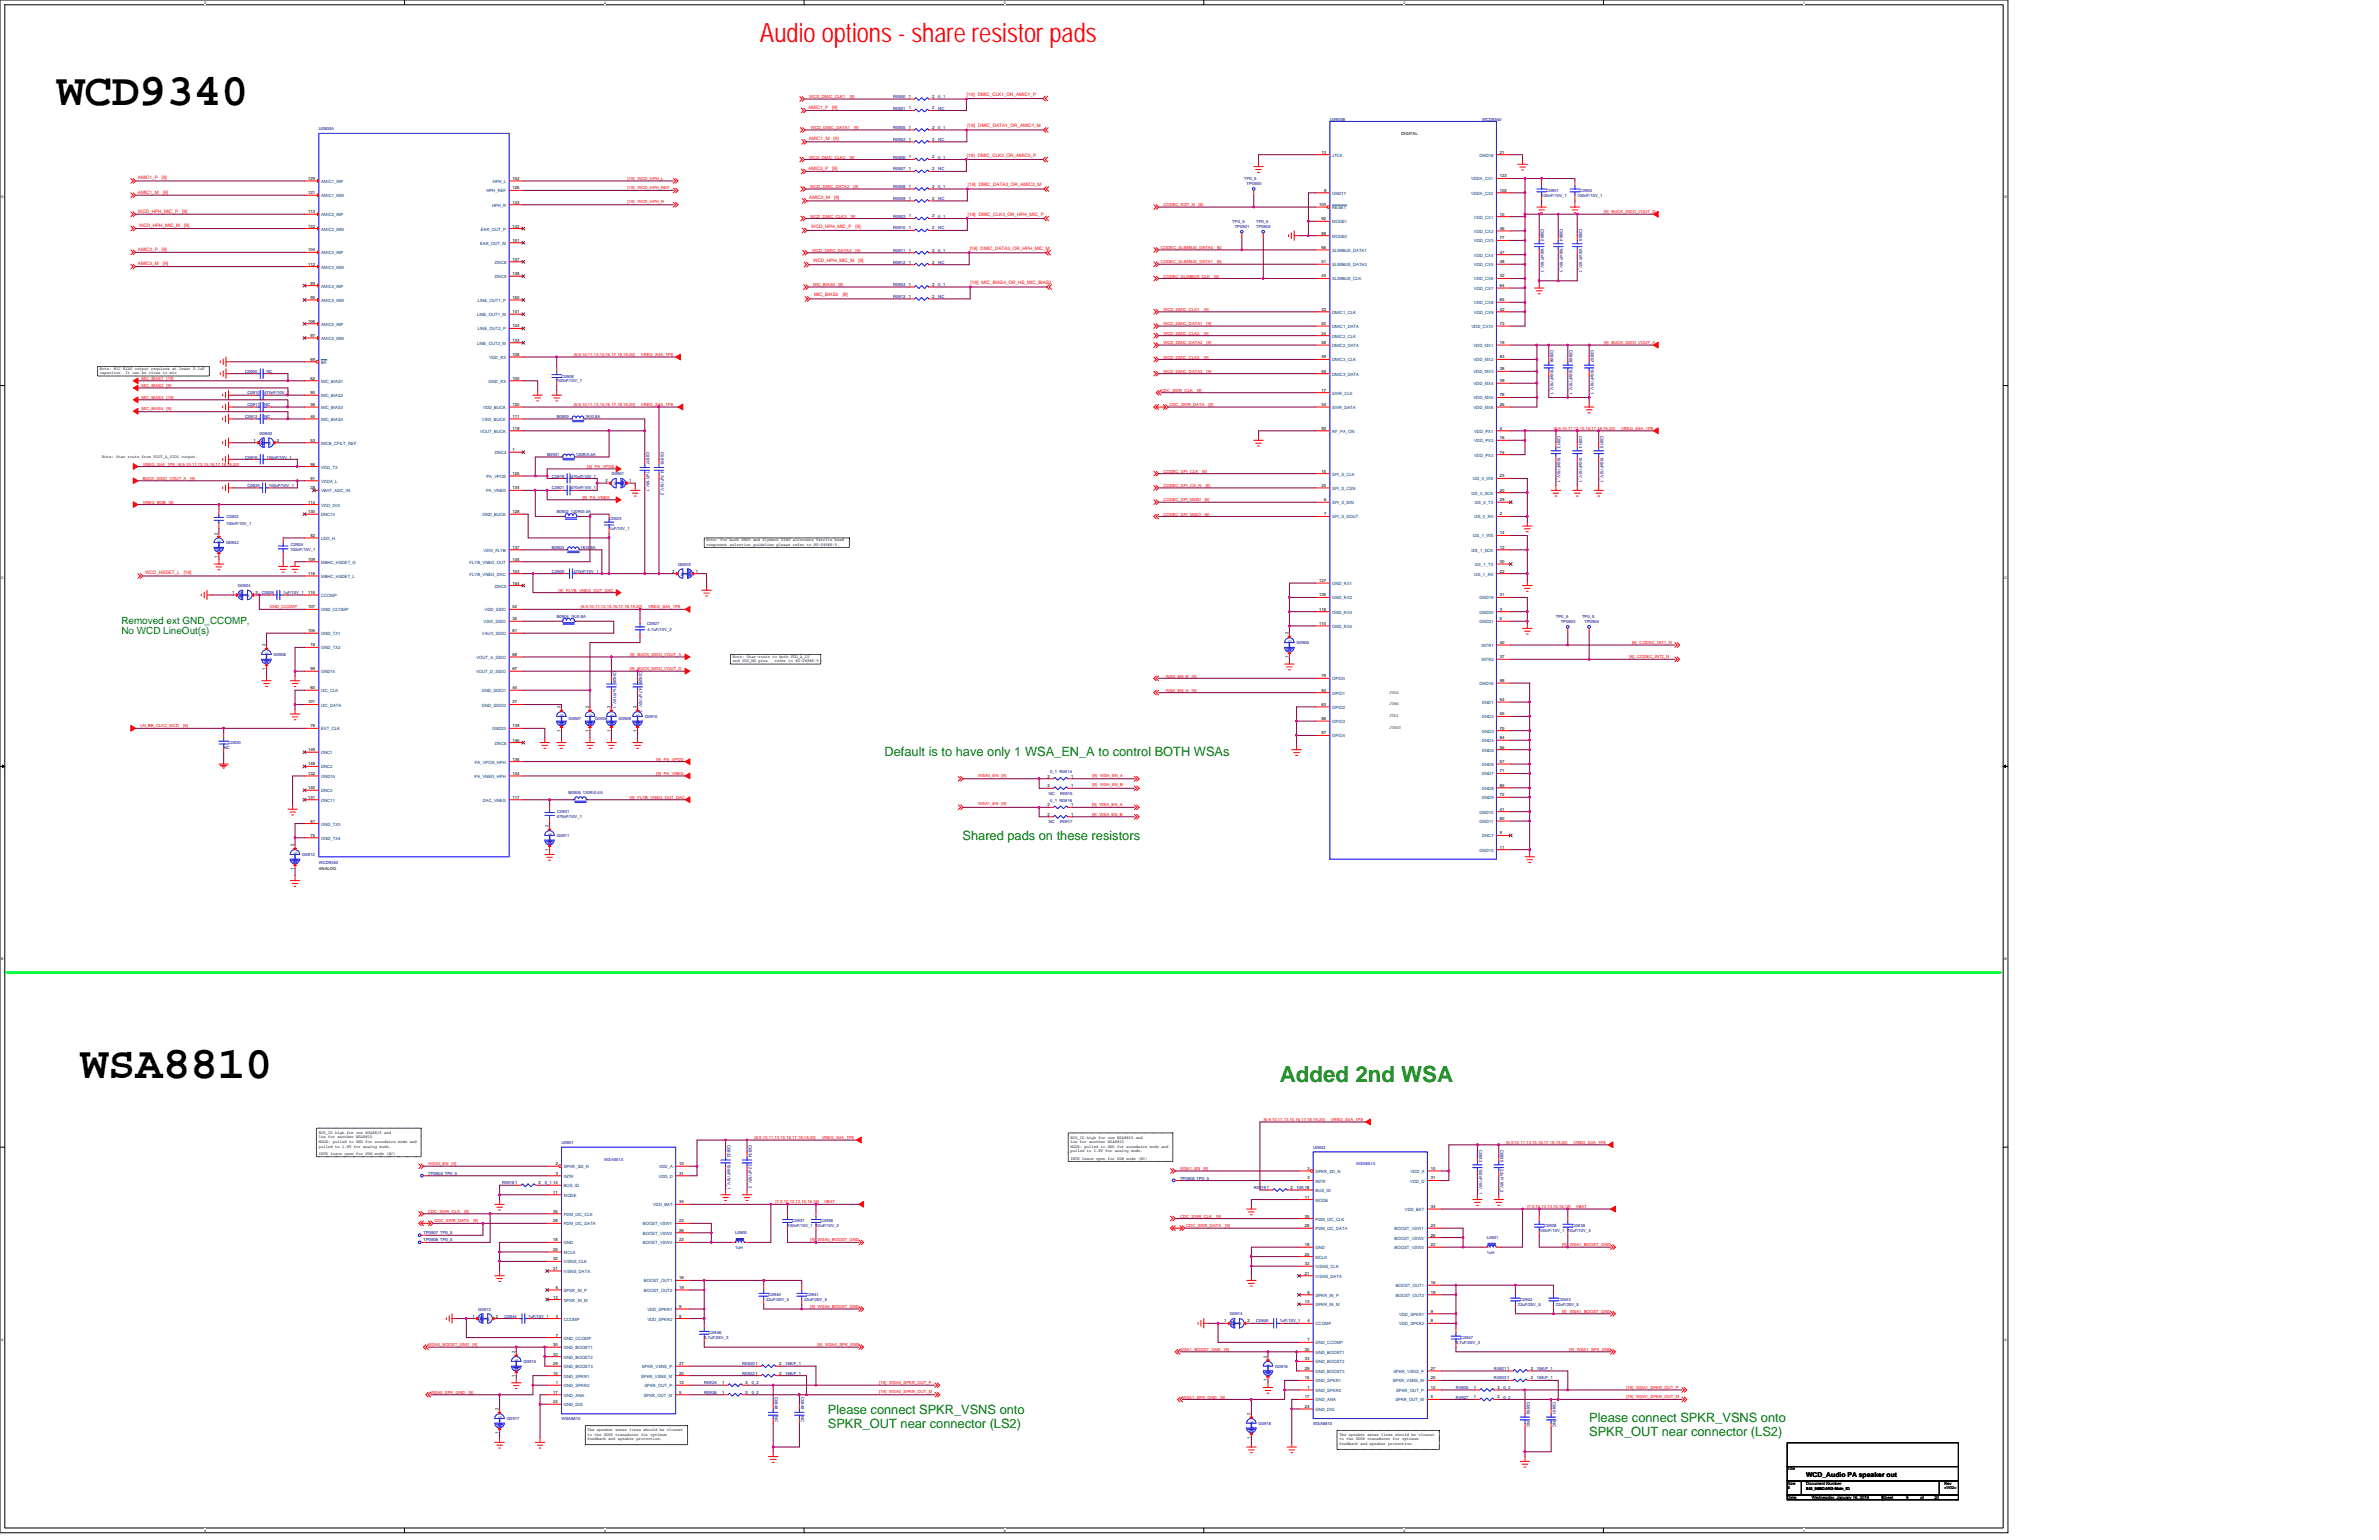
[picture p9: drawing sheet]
<svg xmlns="http://www.w3.org/2000/svg" width="432mm" height="279mm" viewBox="0 0 432 279" stroke-linecap="round" stroke-linejoin="round" font-family="sans-serif">
<defs><g id="words">
<g font-size="8.3">
<text x="10.4" y="19">WCD9340</text>
<text x="14.7" y="195.6">WSA8810</text>
</g>
<text font-size="4.8" fill="#f00" x="137.9" y="7.7">Audio options - share resistor pads</text>
<text font-size="4" fill="#008000" x="232.3" y="196.3">Added 2nd WSA</text>
<g font-size="2.3" fill="#008000">
<text x="160.5" y="137.2">Default is to have only 1 WSA_EN_A to control BOTH WSAs</text>
<text x="174.7" y="152.4">Shared pads on these resistors</text>
<text x="150.3" y="256.6">Please connect SPKR_VSNS onto</text>
<text x="150.3" y="259">SPKR_OUT near connector (LS2)</text>
<text x="288.4" y="258.1">Please connect SPKR_VSNS onto</text>
<text x="288.4" y="260.5">SPKR_OUT near connector (LS2)</text>
</g>
<g font-size="1.8" fill="#008000">
<text x="22" y="113.2">Removed ext GND_CCOMP,</text>
<text x="22" y="115.1">No WCD LineOut(s)</text>
</g>
<text font-size="1.2" x="327.8" y="268.1">WCD_Audio PA speaker out</text>
<g font-size=".8" fill="#f00">
<text x="146.9" y="17.8">WCD_DMIC_CLK1</text>
<text x="154.2" y="17.8">[9]</text>
<text x="175.5" y="17.4">[19] DMIC_CLK1_OR_AMIC1_P</text>
<text x="146.7" y="19.8">AMIC1_P</text>
<text x="147.2" y="23.4">WCD_DMIC_DATA1</text>
<text x="151" y="19.8">[9]</text>
<text x="155" y="23.4">[9]</text>
<text x="175.6" y="23.1">[19] DMIC_DATA1_OR_AMIC1_M</text>
<text x="146.8" y="25.5">AMIC1_M</text>
<text x="146.9" y="28.8">WCD_DMIC_CLK2</text>
<text x="151.3" y="25.5">[9]</text>
<text x="154.2" y="28.8">[9]</text>
<text x="175.5" y="28.4">[19] DMIC_CLK2_OR_AMIC3_P</text>
<text x="25" y="32.6">AMIC1_P</text>
<text x="25" y="35.1">AMIC1_M</text>
<text x="29.4" y="32.6">[9]</text>
<text x="29.5" y="35.1">[9]</text>
<text x="113.9" y="32.6">[19] WCD_HPH_L</text>
<text x="113.9" y="34.3">[19] WCD_HPH_REF</text>
<text x="146.7" y="30.8">AMIC3_P</text>
<text x="147.1" y="34.1">WCD_DMIC_DATA2</text>
<text x="151" y="30.8">[9]</text>
<text x="154.9" y="34.1">[9]</text>
<text x="175.7" y="33.8">[19] DMIC_DATA2_OR_AMIC3_M</text>
<text x="25" y="38.6">WCD_HPH_MIC_P</text>
<text x="25.2" y="41.1">WCD_HPH_MIC_M</text>
<text x="33.1" y="38.6">[9]</text>
<text x="33.4" y="41.1">[9]</text>
<text x="113.9" y="36.9">[19] WCD_HPH_R</text>
<text x="146.9" y="36.2">AMIC3_M</text>
<text x="147.1" y="39.5">WCD_DMIC_CLK3</text>
<text x="147.3" y="41.4">WCD_HPH_MIC_P</text>
<text x="151.4" y="36.2">[9]</text>
<text x="154.4" y="39.5">[9]</text>
<text x="155.3" y="41.4">[9]</text>
<text x="175.7" y="39.1">[19] DMIC_CLK3_OR_HPH_MIC_P</text>
<text x="211.2" y="37.4">CODEC_RST_N</text>
<text x="217.6" y="37.4">[6]</text>
<text x="291.1" y="38.7">[9] BUCK_SIDO_VOUT_D</text>
<text x="25" y="45.5">AMIC3_P</text>
<text x="29.4" y="45.5">[9]</text>
<text x="147.4" y="45.7">WCD_DMIC_DATA3</text>
<text x="147.6" y="47.6">WCD_HPH_MIC_M</text>
<text x="155.3" y="45.7">[9]</text>
<text x="155.8" y="47.6">[9]</text>
<text x="176" y="45.3">[19] DMIC_DATA3_OR_HPH_MIC_M</text>
<text x="210.7" y="45.2">CODEC_SLIMBUS_DATA0</text>
<text x="210.7" y="47.8">CODEC_SLIMBUS_DATA1</text>
<text x="220.9" y="45.2">[6]</text>
<text x="220.9" y="47.8">[6]</text>
<text x="25" y="48.1">AMIC3_M</text>
<text x="29.5" y="48.1">[9]</text>
<text x="147.6" y="51.9">MIC_BIAS4</text>
<text x="147.8" y="53.8">MIC_BIAS2</text>
<text x="152.2" y="51.9">[9]</text>
<text x="153" y="53.8">[9]</text>
<text x="176.2" y="51.5">[19] MIC_BIAS4_OR_HS_MIC_BIAS2</text>
<text x="211.2" y="50.4">CODEC_SLIMBUS_CLK</text>
<text x="220.4" y="50.4">[6]</text>
<text x="211.2" y="56.4">WCD_DMIC_CLK1</text>
<text x="211.2" y="59">WCD_DMIC_DATA1</text>
<text x="218.5" y="56.4">[9]</text>
<text x="219" y="59">[9]</text>
<text x="104.2" y="64.6">[6,9,10,11,13,15,16,17,18,19,20]</text>
<text x="116.3" y="64.6">VREG_S4A_1P8</text>
<text x="211.2" y="60.7">WCD_DMIC_CLK2</text>
<text x="211.2" y="62.4">WCD_DMIC_DATA2</text>
<text x="211.2" y="65">WCD_DMIC_CLK3</text>
<text x="218.5" y="60.7">[9]</text>
<text x="218.5" y="65">[9]</text>
<text x="219" y="62.4">[9]</text>
<text x="291.1" y="62.4">[9] BUCK_SIDO_VOUT_A</text>
<text x="25.7" y="70.2">MIC_BIAS2</text>
<text x="25.7" y="68.9">MIC_BIAS1</text>
<text x="30.2" y="70.2">[9]</text>
<text x="30.2" y="68.9">[19]</text>
<text x="210.7" y="71.1">CDC_SWR_CLK</text>
<text x="211.2" y="67.6">WCD_DMIC_DATA3</text>
<text x="217.3" y="71.1">[9]</text>
<text x="219" y="67.6">[9]</text>
<text x="25.7" y="72.4">MIC_BIAS3</text>
<text x="25.7" y="74.5">MIC_BIAS4</text>
<text x="30.2" y="72.4">[19]</text>
<text x="30.2" y="74.5">[9]</text>
<text x="104.2" y="73.7">[6,9,10,11,13,15,16,17,18,19,20]</text>
<text x="116.3" y="73.7">VREG_S4A_1P8</text>
<text x="212.3" y="73.6">CDC_SWR_DATA</text>
<text x="219.3" y="73.6">[9]</text>
<text x="282" y="78">[6,9,10,11,13,15,16,17,18,19,20]</text>
<text x="294.2" y="78">VREG_S4A_1P8</text>
<text x="25.9" y="87.1">BUCK_SIDO_VOUT_A</text>
<text x="25.9" y="84.5">VREG_S4A_1P8</text>
<text x="32.3" y="84.5">[6,9,10,11,13,15,16,17,18,19,20]</text>
<text x="34.5" y="87.1">[9]</text>
<text x="106.6" y="84.9">[9] PA_VPOS</text>
<text x="211.2" y="85.8">CODEC_SPI_CLK</text>
<text x="211.2" y="88.3">CODEC_SPI_CS_N</text>
<text x="218.2" y="85.8">[6]</text>
<text x="218.8" y="88.3">[6]</text>
<text x="25.9" y="91.4">VREG_BOB</text>
<text x="30.7" y="91.4">[6]</text>
<text x="105.7" y="90.5">[9] PA_VNEG</text>
<text x="211.2" y="91">CODEC_SPI_MOSI</text>
<text x="211.2" y="93.5">CODEC_SPI_MISO</text>
<text x="218.7" y="91">[6]</text>
<text x="218.7" y="93.5">[6]</text>
<text x="26.4" y="104.2">WCD_HSDET_L</text>
<text x="33.3" y="104.2">[19]</text>
<text x="101.4" y="107.4">[9] FLYB_VNEG_OUT_DAC</text>
<text x="49" y="110.3">GND_CCOMP</text>
<text x="105.5" y="110.4">[6,9,10,11,13,15,16,17,18,19,20]</text>
<text x="117.6" y="110.4">VREG_S4A_1P8</text>
<text x="114.3" y="119">[9] BUCK_SIDO_VOUT_A</text>
<text x="295.8" y="119.4">[6] CODEC_INT2_N</text>
<text x="296.2" y="116.9">[6] CODEC_INT1_N</text>
<text x="114.3" y="121.6">[9] BUCK_SIDO_VOUT_D</text>
<text x="211.6" y="125.6">WSA_EN_A</text>
<text x="211.6" y="123">WSA_EN_B</text>
<text x="216.3" y="125.6">[9]</text>
<text x="216.3" y="123">[9]</text>
<text x="25.5" y="132">LN_BB_CLK2_WCD</text>
<text x="33.3" y="132">[6]</text>
<text x="119.1" y="138">[9] PA_VPOS</text>
<text x="119.1" y="140.6">[9] PA_VNEG</text>
<text x="177.6" y="140.9">WSA0_EN</text>
<text x="181.8" y="140.9">[9]</text>
<text x="198.3" y="141">[9] WSA_EN_A</text>
<text x="198.3" y="142.7">[9] WSA_EN_B</text>
<text x="114.3" y="144.9">[9] FLYB_VNEG_OUT_DAC</text>
<text x="177.6" y="146.1">WSA1_EN</text>
<text x="181.8" y="146.1">[9]</text>
<text x="198.2" y="146.2">[9] WSA_EN_A</text>
<text x="198.2" y="148">[9] WSA_EN_B</text>
<text x="229.4" y="203.4">[6,9,10,11,13,15,16,17,18,19,20]</text>
<text x="241.6" y="203.4">VREG_S4A_1P8</text>
<text x="137" y="206.7">[6,9,10,11,13,15,16,17,18,19,20]</text>
<text x="149.1" y="206.7">VREG_S4A_1P8</text>
<text x="273.4" y="207.5">[6,9,10,11,13,15,16,17,18,19,20]</text>
<text x="285.6" y="207.5">VREG_S4A_1P8</text>
<text x="77.7" y="211.4">WSA0_EN</text>
<text x="82" y="211.4">[9]</text>
<text x="214.2" y="212.3">WSA1_EN</text>
<text x="218.4" y="212.3">[9]</text>
<text x="77.7" y="220">CDC_SWR_CLK</text>
<text x="78.8" y="221.7">CDC_SWR_DATA</text>
<text x="84.3" y="220">[9]</text>
<text x="85.9" y="221.7">[9]</text>
<text x="140.8" y="218.3">[7,9,10,12,13,15,16,19]</text>
<text x="149.6" y="218.3">VBAT</text>
<text x="214.2" y="220.9">CDC_SWR_CLK</text>
<text x="220.7" y="220.9">[9]</text>
<text x="277.2" y="219.2">[7,9,10,12,13,15,16,19]</text>
<text x="286" y="219.2">VBAT</text>
<text x="147.1" y="225.2">[9]</text>
<text x="148.5" y="225.2">WSA0_BOOST_GND</text>
<text x="215.3" y="222.6">CDC_SWR_DATA</text>
<text x="222.4" y="222.6">[9]</text>
<text x="283.5" y="226.1">[9]</text>
<text x="284.9" y="226.1">WSA1_BOOST_GND</text>
<text x="147.1" y="237.3">[9]</text>
<text x="148.5" y="237.3">WSA0_BOOST_GND</text>
<text x="283.5" y="238.2">[9] WSA1_BOOST_GND</text>
<text x="77.7" y="244.2">WSA0_BOOST_GND</text>
<text x="85.8" y="244.2">[9]</text>
<text x="148.4" y="244.2">[9] WSA0_SPK_GND</text>
<text x="214.2" y="245.1">WSA1_BOOST_GND</text>
<text x="222.2" y="245.1">[9]</text>
<text x="284.8" y="245.1">[9] WSA1_SPK_GND</text>
<text x="159.6" y="251.1">[19]</text>
<text x="161.4" y="251.1">WSA0_SPKR_OUT_P</text>
<text x="295.2" y="251.9">[19] WSA1_SPKR_OUT_P</text>
<text x="78.2" y="252.9">WSA0_SPK_GND</text>
<text x="85.1" y="252.9">[9]</text>
<text x="159.6" y="252.8">[19]</text>
<text x="161.4" y="252.8">WSA0_SPKR_OUT_M</text>
<text x="214.6" y="253.7">WSA1_SPK_GND</text>
<text x="221.5" y="253.7">[9]</text>
<text x="295.2" y="253.7">[19] WSA1_SPKR_OUT_M</text>
</g>
<g font-size=".8" fill="#000080">
<text x="162.1" y="17.8">R0900</text>
<text x="170.3" y="17.8">0_1</text>
<text x="57.9" y="23.6">U0900A</text>
<text x="162.1" y="23.4">R0905</text>
<text x="162.1" y="19.9">R0901</text>
<text x="170.3" y="23.4">0_1</text>
<text x="170.3" y="19.9">NC</text>
<text x="241.4" y="21.9">U0900B</text>
<text x="269" y="21.9">WCD9340</text>
<text x="162.1" y="28.8">R0906</text>
<text x="162.1" y="25.6">R0902</text>
<text x="170.3" y="28.8">0_1</text>
<text x="170.3" y="25.6">NC</text>
<text x="162.1" y="34.1">R0908</text>
<text x="162.1" y="30.9">R0907</text>
<text x="170.3" y="34.1">0_1</text>
<text x="170.3" y="30.9">NC</text>
<text x="225.8" y="32.7">TP0_5</text>
<text x="226.3" y="33.5">TP0900</text>
<text x="279.8" y="35.7">100nF/10V_1</text>
<text x="280.7" y="34.8">C0901</text>
<text x="286.3" y="35.7">100nF/10V_1</text>
<text x="286.7" y="34.8">C0903</text>
<text x="162.1" y="36.3">R0909</text>
<text x="162.1" y="41.6">R0910</text>
<text x="162.1" y="39.5">R0903</text>
<text x="170.3" y="36.3">NC</text>
<text x="170.3" y="41.6">NC</text>
<text x="170.3" y="39.5">0_1</text>
<text x="223.7" y="40.4">TP0_5</text>
<text x="224.1" y="41.3">TP0901</text>
<text x="228" y="41.3">TP0902</text>
<text x="228" y="40.4">TP0_5</text>
<text x="279.7" y="41.5" transform="rotate(90 279.7 41.5)">C0902</text>
<text x="283.1" y="41.5" transform="rotate(90 283.1 41.5)">C0904</text>
<text x="286.6" y="41.5" transform="rotate(90 286.6 41.5)">C0905</text>
<text x="162.1" y="47.9">R0912</text>
<text x="162.1" y="45.7">R0911</text>
<text x="170.3" y="47.9">NC</text>
<text x="170.3" y="45.7">0_1</text>
<text x="279.7" y="44.9" transform="rotate(90 279.7 44.9)">100nF/10V_1</text>
<text x="283.1" y="44.9" transform="rotate(90 283.1 44.9)">100nF/10V_1</text>
<text x="286.6" y="44.9" transform="rotate(90 286.6 44.9)">100nF/10V_1</text>
<text x="162.1" y="51.9">R0904</text>
<text x="170.3" y="51.9">0_1</text>
<text x="162.1" y="54.1">R0913</text>
<text x="170.3" y="54.1">NC</text>
<text x="281.4" y="63.5" transform="rotate(90 281.4 63.5)">C0906</text>
<text x="284.9" y="63.5" transform="rotate(90 284.9 63.5)">C0909</text>
<text x="288.8" y="63.5" transform="rotate(90 288.8 63.5)">C0907</text>
<text x="44.5" y="67.6">C0900</text>
<text x="44.9" y="71.5">C0910</text>
<text x="47.9" y="71.5">470nF/10V_1</text>
<text x="48.4" y="67.6">NC</text>
<text x="101" y="69.4">100nF/10V_1</text>
<text x="101.9" y="68.5">C0908</text>
<text x="281.4" y="66.9" transform="rotate(90 281.4 66.9)">100nF/10V_1</text>
<text x="284.9" y="66.9" transform="rotate(90 284.9 66.9)">100nF/10V_1</text>
<text x="288.8" y="66.9" transform="rotate(90 288.8 66.9)">100nF/10V_1</text>
<text x="44.5" y="75.8">C0912</text>
<text x="44.9" y="73.7">C0911</text>
<text x="47.9" y="73.7">NC</text>
<text x="47.9" y="75.8">NC</text>
<text x="101" y="75.8">B0900</text>
<text x="106.2" y="75.8">1K/0.8A</text>
<text x="44.5" y="83.2">C0916</text>
<text x="47.1" y="78.9">G0900</text>
<text x="48.4" y="83.2">100nF/10V_1</text>
<text x="99.3" y="82.7">B0901</text>
<text x="104.5" y="82.7">120R/0.4A</text>
<text x="117.3" y="82" transform="rotate(90 117.3 82)">C0917</text>
<text x="119.9" y="82" transform="rotate(90 119.9 82)">C0919</text>
<text x="282.7" y="79" transform="rotate(90 282.7 79)">C0913</text>
<text x="282.7" y="82.9" transform="rotate(90 282.7 82.9)">100nF/10V_1</text>
<text x="286.6" y="79" transform="rotate(90 286.6 79)">C0914</text>
<text x="286.6" y="82.9" transform="rotate(90 286.6 82.9)">100nF/10V_1</text>
<text x="290.5" y="79" transform="rotate(90 290.5 79)">C0915</text>
<text x="290.5" y="82.9" transform="rotate(90 290.5 82.9)">100nF/10V_1</text>
<text x="44.9" y="88.3">C0920</text>
<text x="48.8" y="88.3">100nF/10V_1</text>
<text x="100.2" y="86.6">C0918</text>
<text x="100.2" y="88.8">C0921</text>
<text x="103.6" y="86.6">470nF/10V_1</text>
<text x="103.6" y="88.8">470nF/10V_1</text>
<text x="111" y="86.2">G0901</text>
<text x="117.3" y="85.5" transform="rotate(90 117.3 85.5)">1uF/10V_1</text>
<text x="119.9" y="85.5" transform="rotate(90 119.9 85.5)">4.7uF/10V_2</text>
<text x="41" y="95.3">100nF/10V_1</text>
<text x="41.1" y="94">C0922</text>
<text x="101" y="93.1">B0902 120R/0.4A</text>
<text x="110.6" y="94.4">C0923</text>
<text x="41" y="98.7">G0902</text>
<text x="52.7" y="100">100nF/10V_1</text>
<text x="52.8" y="99.1">C0924</text>
<text x="100.2" y="99.6">B0903</text>
<text x="105.4" y="99.6">1K/0.8A</text>
<text x="110.6" y="96.1">1uF/10V_1</text>
<text x="43.2" y="106.5">G0904</text>
<text x="47.5" y="107.8">C0926</text>
<text x="51.4" y="107.8">1uF/10V_1</text>
<text x="100.2" y="103.9">C0925</text>
<text x="104.1" y="103.9">470nF/10V_1</text>
<text x="123.1" y="102.6">G0903</text>
<text x="101" y="112.1">B0904 1K/0.8A</text>
<text x="117.5" y="113.4">C0927</text>
<text x="282.4" y="112.1">TP0_5</text>
<text x="283.3" y="113">TP0903</text>
<text x="287.1" y="112.1">TP0_5</text>
<text x="287.6" y="113">TP0904</text>
<text x="49.7" y="119">G0906</text>
<text x="117.5" y="114.4">4.7uF/10V_2</text>
<text x="235.3" y="116.9">G0905</text>
<text x="111.3" y="121.8" transform="rotate(90 111.3 121.8)">C0928</text>
<text x="111.3" y="124.8" transform="rotate(90 111.3 124.8)">1uF/10V_1</text>
<text x="116" y="121.8" transform="rotate(90 116 121.8)">C0929</text>
<text x="116" y="124.8" transform="rotate(90 116 124.8)">4.7uF/10V_2</text>
<text x="103.2" y="130.7">G0907</text>
<text x="107.9" y="130.7">G0908</text>
<text x="112.3" y="130.7">G0909</text>
<text x="117" y="130.2">G0910</text>
<text x="40.6" y="135.8">NC</text>
<text x="41.5" y="135">C0930</text>
<text x="190.6" y="140.3">0_1 R0914</text>
<text x="101" y="148.4">470nF/10V_1</text>
<text x="101.1" y="147.5">C0931</text>
<text x="103.2" y="144.1">B0905 120R/0.4A</text>
<text x="190.4" y="144.1">NC</text>
<text x="190.4" y="149.3">NC</text>
<text x="190.6" y="145.4">0_1 R0916</text>
<text x="192.4" y="144.1">R0915</text>
<text x="192.4" y="149.3">R0917</text>
<text x="54.8" y="155.3">G0912</text>
<text x="101" y="151.8">G0911</text>
<text x="57.9" y="156.7">WCD9340</text>
<text x="101.9" y="207.5">U0901</text>
<text x="132" y="207.7" transform="rotate(90 132 207.7)">C0932</text>
<text x="135.9" y="207.7" transform="rotate(90 135.9 207.7)">C0934</text>
<text x="238.4" y="208.4">U0902</text>
<text x="268.5" y="208.6" transform="rotate(90 268.5 208.6)">C0933</text>
<text x="272.4" y="208.6" transform="rotate(90 272.4 208.6)">C0935</text>
<text x="77.7" y="213.1">TP0905 TP0_5</text>
<text x="91.1" y="214.9">R09181</text>
<text x="98.9" y="214.9">0_1</text>
<text x="132" y="211.2" transform="rotate(90 132 211.2)">100nF/10V_1</text>
<text x="135.9" y="211.2" transform="rotate(90 135.9 211.2)">2.2uF/10V_2</text>
<text x="214.2" y="214">TP0906 TP0_5</text>
<text x="227.6" y="215.7">R09191</text>
<text x="235.3" y="215.7">10K_1</text>
<text x="268.5" y="212" transform="rotate(90 268.5 212)">100nF/10V_1</text>
<text x="272.4" y="212" transform="rotate(90 272.4 212)">2.2uF/10V_2</text>
<text x="143.8" y="221.8">C0937</text>
<text x="149" y="221.8">C0936</text>
<text x="76.9" y="225.2">TP0908 TP0_5</text>
<text x="76.9" y="223.9">TP0907 TP0_5</text>
<text x="133.4" y="223.9">L0900</text>
<text x="133.4" y="226.6">1uH</text>
<text x="142.9" y="222.7">100nF/10V_1</text>
<text x="148.1" y="222.7">10uF/10V_3</text>
<text x="269.9" y="224.8">L0901</text>
<text x="269.9" y="227.5">1uH</text>
<text x="279.4" y="223.5">100nF/10V_1</text>
<text x="280.2" y="222.7">C0938</text>
<text x="284.6" y="223.5">10uF/10V_3</text>
<text x="285.4" y="222.7">C0939</text>
<text x="86.8" y="237.8">G0913</text>
<text x="91.5" y="239.1">C0944</text>
<text x="95.9" y="239.1">1uF/10V_1</text>
<text x="139" y="236">22uF/25V_5</text>
<text x="139.5" y="235.2">C0940</text>
<text x="145.9" y="236">22uF/25V_5</text>
<text x="146.4" y="235.2">C0941</text>
<text x="223.2" y="238.6">G0914</text>
<text x="228" y="239.9">C0945</text>
<text x="232.3" y="239.9">1uF/10V_1</text>
<text x="275.5" y="236.9">22uF/25V_5</text>
<text x="275.9" y="236">C0942</text>
<text x="282.4" y="236.9">22uF/25V_5</text>
<text x="282.8" y="236">C0943</text>
<text x="127.8" y="243">4.7uF/25V_3</text>
<text x="128.7" y="242.1">C0946</text>
<text x="264.3" y="243.8">4.7uF/25V_3</text>
<text x="265.1" y="243">C0947</text>
<text x="95" y="247.3">G0915</text>
<text x="127.8" y="251.1">R0924</text>
<text x="134.7" y="247.7">R09201</text>
<text x="134.7" y="249.4">R09221</text>
<text x="136.5" y="251.1">0_2</text>
<text x="142.5" y="247.7">15K/F_1</text>
<text x="142.5" y="249.4">15K/F_1</text>
<text x="231.5" y="248.1">G0916</text>
<text x="271.2" y="250.3">R0923</text>
<text x="271.2" y="248.6">R0921</text>
<text x="279" y="250.3">15K/F_1</text>
<text x="279" y="248.6">15K/F_1</text>
<text x="92" y="257.6">G0917</text>
<text x="101.9" y="257.7">WSA8810</text>
<text x="127.8" y="252.9">R0926</text>
<text x="136.5" y="252.9">0_2</text>
<text x="140.7" y="253.5" transform="rotate(90 140.7 253.5)">C0948</text>
<text x="140.7" y="256.9" transform="rotate(90 140.7 256.9)">NC</text>
<text x="145.4" y="253.5" transform="rotate(90 145.4 253.5)">C0949</text>
<text x="145.4" y="256.9" transform="rotate(90 145.4 256.9)">NC</text>
<text x="264.3" y="252">R0925</text>
<text x="264.3" y="253.7">R0927</text>
<text x="272.9" y="252">0_2</text>
<text x="272.9" y="253.7">0_2</text>
<text x="277.1" y="254.3" transform="rotate(90 277.1 254.3)">C0950</text>
<text x="277.1" y="257.8" transform="rotate(90 277.1 257.8)">NC</text>
<text x="281.9" y="254.3" transform="rotate(90 281.9 254.3)">C0951</text>
<text x="281.9" y="257.8" transform="rotate(90 281.9 257.8)">NC</text>
<text x="228.4" y="258.5">G0918</text>
<text x="238.4" y="258.6">WSA8810</text>
</g>
<g font-size=".8">
<text x="164.9" y="17.8">1</text>
<text x="169.2" y="17.8">2</text>
<text x="164.9" y="23.4">1</text>
<text x="164.9" y="19.9">1</text>
<text x="169.2" y="23.4">2</text>
<text x="169.2" y="19.9">2</text>
<text x="164.9" y="28.7">1</text>
<text x="164.9" y="25.5">1</text>
<text x="169.2" y="28.7">2</text>
<text x="169.2" y="25.5">2</text>
<text x="239.9" y="27.9">13</text>
<text x="254.3" y="24.4">DIGITAL</text>
<text x="272.2" y="27.9">21</text>
<text x="55.9" y="32.6">129</text>
<text x="55.9" y="35.2">121</text>
<text x="93" y="32.6">152</text>
<text x="93" y="34.4">126</text>
<text x="164.9" y="34.1">1</text>
<text x="164.9" y="30.9">1</text>
<text x="169.2" y="34.1">2</text>
<text x="169.2" y="30.9">2</text>
<text x="240.3" y="34.8">8</text>
<text x="272.2" y="32.2">123</text>
<text x="272.2" y="34.8">102</text>
<text x="55.9" y="38.7">113</text>
<text x="55.9" y="41.3">122</text>
<text x="93" y="37">143</text>
<text x="93" y="41.3">142</text>
<text x="164.9" y="36.3">1</text>
<text x="164.9" y="41.6">1</text>
<text x="164.9" y="39.5">1</text>
<text x="169.2" y="36.3">2</text>
<text x="169.2" y="41.6">2</text>
<text x="169.2" y="39.5">2</text>
<text x="239.4" y="37.4">103</text>
<text x="239.9" y="40">92</text>
<text x="272.2" y="39.1">10</text>
<text x="272.2" y="41.7">46</text>
<text x="55.9" y="45.6">104</text>
<text x="93" y="47.3">147</text>
<text x="93" y="43.9">151</text>
<text x="164.9" y="47.8">1</text>
<text x="164.9" y="45.7">1</text>
<text x="169.2" y="47.8">2</text>
<text x="169.2" y="45.7">2</text>
<text x="239.9" y="42.6">88</text>
<text x="239.9" y="45.1">66</text>
<text x="239.9" y="47.8">51</text>
<text x="272.2" y="43.4">77</text>
<text x="272.2" y="46">47</text>
<text x="272.2" y="47.8">48</text>
<text x="55.9" y="48.2">112</text>
<text x="56.4" y="51.6">89</text>
<text x="93" y="49.9">138</text>
<text x="164.9" y="51.9">1</text>
<text x="169.2" y="51.9">2</text>
<text x="239.9" y="50.3">43</text>
<text x="272.2" y="50.3">32</text>
<text x="272.2" y="52.1">64</text>
<text x="55.9" y="58.5">106</text>
<text x="56.4" y="54.2">95</text>
<text x="93" y="56.8">141</text>
<text x="93" y="54.2">150</text>
<text x="93" y="59.4">124</text>
<text x="164.9" y="54">1</text>
<text x="169.2" y="54">2</text>
<text x="239.9" y="56.4">33</text>
<text x="239.9" y="59">50</text>
<text x="272.2" y="54.7">65</text>
<text x="272.2" y="56.4">42</text>
<text x="272.2" y="59">73</text>
<text x="56.4" y="61.1">97</text>
<text x="56.4" y="65.4">69</text>
<text x="93" y="64.6">108</text>
<text x="93" y="62">133</text>
<text x="239.9" y="60.7">24</text>
<text x="239.9" y="62.4">58</text>
<text x="239.9" y="65">49</text>
<text x="272.2" y="62.4">19</text>
<text x="272.2" y="65">83</text>
<text x="18.1" y="67.1">Note: MIC BIAS output requires at least 0.1uF</text>
<text x="18.1" y="67.9">capacitor. It can be close to mic</text>
<text x="56.4" y="68.9">62</text>
<text x="56.4" y="71.5">90</text>
<text x="93" y="68.9">100</text>
<text x="239.9" y="67.6">59</text>
<text x="239.9" y="71.1">17</text>
<text x="272.2" y="67.2">38</text>
<text x="272.2" y="69.3">39</text>
<text x="272.2" y="71.9">78</text>
<text x="56.4" y="73.7">36</text>
<text x="56.4" y="75.8">45</text>
<text x="93" y="78">119</text>
<text x="93" y="73.7">120</text>
<text x="93" y="75.8">111</text>
<text x="239.9" y="73.7">34</text>
<text x="239.9" y="78">93</text>
<text x="272.2" y="78">4</text>
<text x="272.2" y="73.7">26</text>
<text x="18.6" y="83.1">Note: Star route from VOUT_A_SIDO output.</text>
<text x="46" y="80.1">1</text>
<text x="50.3" y="80.1">2</text>
<text x="56.4" y="80.1">53</text>
<text x="93" y="81.9">1</text>
<text x="272.2" y="79.7">16</text>
<text x="272.2" y="82.3">74</text>
<text x="56.4" y="84.5">96</text>
<text x="56.4" y="87">91</text>
<text x="56.4" y="88.8">28</text>
<text x="93" y="86.2">125</text>
<text x="93" y="88.8">134</text>
<text x="109.9" y="87.5">2</text>
<text x="114.2" y="87.5">1</text>
<text x="239.9" y="85.7">15</text>
<text x="239.9" y="88.3">25</text>
<text x="272.2" y="86.6">23</text>
<text x="272.2" y="89.2">20</text>
<text x="55.9" y="91.4">114</text>
<text x="55.9" y="93.1">130</text>
<text x="93" y="93.1">128</text>
<text x="240.3" y="90.9">6</text>
<text x="240.3" y="93.5">7</text>
<text x="272.2" y="90.9">29</text>
<text x="272.2" y="93.5">2</text>
<text x="39.5" y="101.2" transform="rotate(-90 39.5 101.2)">1</text>
<text x="39.5" y="97" transform="rotate(-90 39.5 97)">2</text>
<text x="55.9" y="101.7">109</text>
<text x="56.4" y="97.4">82</text>
<text x="93" y="99.6">137</text>
<text x="93" y="101.7">145</text>
<text x="128.2" y="98.2">Note: For buck SMPS and flyback SIMO alternate ferrite bead</text>
<text x="128.2" y="99">component selection guideline please refer to 80-P4986-5.</text>
<text x="272.2" y="97">14</text>
<text x="272.2" y="99.6">12</text>
<text x="42.1" y="107.8">1</text>
<text x="46.4" y="107.8">2</text>
<text x="55.9" y="104.3">116</text>
<text x="55.9" y="107.8">115</text>
<text x="93" y="106">154</text>
<text x="93" y="103.9">153</text>
<text x="122" y="103.9">2</text>
<text x="126.3" y="103.9">1</text>
<text x="239.4" y="105.6">127</text>
<text x="272.2" y="102.2">30</text>
<text x="272.2" y="103.9">22</text>
<text x="55.9" y="110.4">107</text>
<text x="93" y="110.4">52</text>
<text x="93" y="112.5">35</text>
<text x="239.4" y="108.2">135</text>
<text x="239.4" y="110.8">118</text>
<text x="239.4" y="113.4">110</text>
<text x="272.2" y="108.2">31</text>
<text x="272.2" y="110.8">3</text>
<text x="272.2" y="112.5">5</text>
<text x="48.2" y="117.3" transform="rotate(-90 48.2 117.3)">2</text>
<text x="55.9" y="114.7">105</text>
<text x="56.4" y="117.3">18</text>
<text x="93" y="114.7">61</text>
<text x="93" y="119">68</text>
<text x="133" y="119.4">Note: Star-route to both VDD_A_LV</text>
<text x="233.8" y="119.4" transform="rotate(-90 233.8 119.4)">1</text>
<text x="233.8" y="115.1" transform="rotate(-90 233.8 115.1)">2</text>
<text x="272.2" y="116.8">40</text>
<text x="272.2" y="119.4">37</text>
<text x="48.2" y="121.5" transform="rotate(-90 48.2 121.5)">1</text>
<text x="56.4" y="121.6">99</text>
<text x="56.4" y="125">60</text>
<text x="93" y="121.6">67</text>
<text x="93" y="125">44</text>
<text x="133" y="120.1">and VDD_MX pins</text>
<text x="140.6" y="120.1">refer to 80-P4986-5</text>
<text x="239.9" y="122.9">79</text>
<text x="239.9" y="125.5">94</text>
<text x="252.2" y="125.8">JTDO</text>
<text x="272.2" y="123.7">98</text>
<text x="55.9" y="127.6">101</text>
<text x="56.4" y="132">76</text>
<text x="93" y="132">139</text>
<text x="93" y="127.6">27</text>
<text x="101.7" y="128.5" transform="rotate(-90 101.7 128.5)">2</text>
<text x="106.9" y="128.5" transform="rotate(-90 106.9 128.5)">2</text>
<text x="110.8" y="128.5" transform="rotate(-90 110.8 128.5)">2</text>
<text x="115.5" y="128.5" transform="rotate(-90 115.5 128.5)">2</text>
<text x="239.9" y="128.1">63</text>
<text x="239.9" y="130.6">86</text>
<text x="252.2" y="130.2">JTDI</text>
<text x="252.2" y="128">JTMS</text>
<text x="272.2" y="127.2">54</text>
<text x="272.2" y="129.8">55</text>
<text x="55.9" y="136.3">149</text>
<text x="93" y="134.5">146</text>
<text x="93" y="138">136</text>
<text x="101.7" y="132.7" transform="rotate(-90 101.7 132.7)">1</text>
<text x="106.9" y="132.7" transform="rotate(-90 106.9 132.7)">1</text>
<text x="110.8" y="132.7" transform="rotate(-90 110.8 132.7)">1</text>
<text x="115.5" y="132.7" transform="rotate(-90 115.5 132.7)">1</text>
<text x="239.9" y="133.2">87</text>
<text x="252.2" y="132.3">JTRST</text>
<text x="272.2" y="132.4">70</text>
<text x="272.2" y="134.1">84</text>
<text x="272.2" y="135.8">56</text>
<text x="55.9" y="138.9">148</text>
<text x="55.9" y="140.6">132</text>
<text x="55.9" y="143.2">140</text>
<text x="93" y="140.6">144</text>
<text x="190.1" y="142.8">2</text>
<text x="190.1" y="141.1">2</text>
<text x="194.4" y="142.8">1</text>
<text x="194.4" y="141.1">1</text>
<text x="272.2" y="138.4">57</text>
<text x="272.2" y="140.1">71</text>
<text x="272.2" y="142.7">85</text>
<text x="55.9" y="144.9">131</text>
<text x="56.4" y="149.2">81</text>
<text x="93" y="144.9">117</text>
<text x="190.1" y="146.3">2</text>
<text x="190.1" y="148">2</text>
<text x="194.4" y="146.3">1</text>
<text x="194.4" y="148">1</text>
<text x="272.2" y="147.1">41</text>
<text x="272.2" y="148.8">80</text>
<text x="272.2" y="144.5">72</text>
<text x="53.4" y="153.5" transform="rotate(-90 53.4 153.5)">2</text>
<text x="56.4" y="151.8">75</text>
<text x="99.6" y="154.3" transform="rotate(-90 99.6 154.3)">1</text>
<text x="99.6" y="150.1" transform="rotate(-90 99.6 150.1)">2</text>
<text x="272.2" y="154">11</text>
<text x="272.2" y="151.4">9</text>
<text x="53.4" y="157.8" transform="rotate(-90 53.4 157.8)">1</text>
<text x="57.9" y="157.8">ANALOG</text>
<text x="57.9" y="205.7">BUS_ID high for one WSA8815 and</text>
<text x="57.9" y="206.5">low for another WSA8815</text>
<text x="57.9" y="207.5">MODE: pulled to GND for soundwire mode and</text>
<text x="57.9" y="208.2">pulled to 1.8V for analog mode.</text>
<text x="57.9" y="209.6">INTR leave open for PDM mode (NC)</text>
<text x="194.3" y="206.6">BUS_ID high for one WSA8815 and</text>
<text x="194.3" y="207.3">low for another WSA8815</text>
<text x="194.3" y="208.3">MODE: pulled to GND for soundwire mode and</text>
<text x="194.3" y="209.1">pulled to 1.8V for analog mode.</text>
<text x="97.8" y="214.8">2</text>
<text x="100.4" y="214.8">14</text>
<text x="100.9" y="211.4">2</text>
<text x="100.9" y="213.1">3</text>
<text x="123.3" y="211.4">10</text>
<text x="123.3" y="213.1">31</text>
<text x="194.3" y="210.5">INTR leave open for PDM mode (NC)</text>
<text x="234.2" y="215.7">2</text>
<text x="236.9" y="215.7">14</text>
<text x="237.3" y="212.3">2</text>
<text x="237.3" y="214">3</text>
<text x="259.7" y="212.3">10</text>
<text x="259.7" y="214">31</text>
<text x="100.4" y="216.6">11</text>
<text x="100.4" y="220">35</text>
<text x="100.4" y="221.8">28</text>
<text x="123.3" y="218.3">34</text>
<text x="123.3" y="221.8">23</text>
<text x="236.9" y="217.4">11</text>
<text x="236.9" y="220.9">35</text>
<text x="259.7" y="219.2">34</text>
<text x="100.4" y="225.2">18</text>
<text x="100.4" y="226.9">25</text>
<text x="123.3" y="223.5">26</text>
<text x="123.3" y="225.2">22</text>
<text x="236.9" y="222.6">28</text>
<text x="236.9" y="226.1">18</text>
<text x="236.9" y="227.8">25</text>
<text x="259.7" y="222.6">23</text>
<text x="259.7" y="224.3">26</text>
<text x="259.7" y="226.1">22</text>
<text x="100.4" y="228.7">32</text>
<text x="100.4" y="230.4">21</text>
<text x="100.9" y="233.8">6</text>
<text x="123.3" y="232.1">16</text>
<text x="123.3" y="233.8">19</text>
<text x="236.9" y="229.5">32</text>
<text x="236.9" y="231.3">21</text>
<text x="259.7" y="233">16</text>
<text x="85.7" y="239">1</text>
<text x="90" y="239">2</text>
<text x="100.4" y="235.6">13</text>
<text x="100.9" y="239">4</text>
<text x="123.3" y="237.3">9</text>
<text x="123.3" y="239">8</text>
<text x="222.2" y="239.9">1</text>
<text x="226.4" y="239.9">2</text>
<text x="236.9" y="236.4">13</text>
<text x="237.3" y="234.7">6</text>
<text x="237.3" y="239.9">4</text>
<text x="259.7" y="238.2">9</text>
<text x="259.7" y="239.9">8</text>
<text x="259.7" y="234.7">19</text>
<text x="93.5" y="245.5" transform="rotate(-90 93.5 245.5)">2</text>
<text x="100.4" y="244.2">30</text>
<text x="100.4" y="245.9">33</text>
<text x="100.9" y="242.5">7</text>
<text x="236.9" y="245.1">30</text>
<text x="237.3" y="243.4">7</text>
<text x="93.5" y="249.8" transform="rotate(-90 93.5 249.8)">1</text>
<text x="100.4" y="247.7">29</text>
<text x="100.4" y="249.4">15</text>
<text x="100.9" y="251.1">1</text>
<text x="123.3" y="251.1">12</text>
<text x="123.3" y="249.4">20</text>
<text x="123.3" y="247.7">27</text>
<text x="131.1" y="251.1">1</text>
<text x="135.3" y="251.1">2</text>
<text x="141.4" y="247.7">2</text>
<text x="141.4" y="249.4">2</text>
<text x="230" y="250.6" transform="rotate(-90 230 250.6)">1</text>
<text x="230" y="246.4" transform="rotate(-90 230 246.4)">2</text>
<text x="236.9" y="246.8">33</text>
<text x="236.9" y="248.5">29</text>
<text x="236.9" y="250.3">15</text>
<text x="237.3" y="252">1</text>
<text x="259.7" y="252">12</text>
<text x="259.7" y="248.5">27</text>
<text x="259.7" y="250.3">20</text>
<text x="267.5" y="252">1</text>
<text x="271.8" y="252">2</text>
<text x="273.6" y="250.3">1</text>
<text x="273.6" y="248.5">1</text>
<text x="277.8" y="250.3">2</text>
<text x="277.8" y="248.5">2</text>
<text x="90.5" y="255.9" transform="rotate(-90 90.5 255.9)">2</text>
<text x="100.4" y="252.9">17</text>
<text x="100.4" y="254.6">24</text>
<text x="123.3" y="252.9">5</text>
<text x="131.1" y="252.9">1</text>
<text x="135.3" y="252.9">2</text>
<text x="226.9" y="256.8" transform="rotate(-90 226.9 256.8)">2</text>
<text x="236.9" y="253.7">17</text>
<text x="236.9" y="255.4">24</text>
<text x="259.7" y="253.7">5</text>
<text x="267.5" y="253.7">1</text>
<text x="271.8" y="253.7">2</text>
<text x="90.5" y="260.1" transform="rotate(-90 90.5 260.1)">1</text>
<text x="106.7" y="259.7">The speaker sense lines should be closest</text>
<text x="106.7" y="260.5">to the SPKR transducer for optimum</text>
<text x="106.7" y="261.2">feedback and speaker protection.</text>
<text x="226.9" y="261" transform="rotate(-90 226.9 261)">1</text>
<text x="243.1" y="260.6">The speaker sense lines should be closest</text>
<text x="243.1" y="261.3">to the SPKR transducer for optimum</text>
<text x="243.1" y="262.1">feedback and speaker protection.</text>
<text x="324.4" y="266.8">Title</text>
<text x="324.4" y="269.4">Size</text>
<text x="327.8" y="269.4">Document Number</text>
<text x="352.9" y="269.4">Rev</text>
<text x="324.4" y="271.9">Date:</text>
<text x="324.5" y="270.2">E</text>
<text x="327.8" y="270.3">845_96BOARD-Main_IO</text>
<text x="328.9" y="271.9">Wednesday, January 16, 2019</text>
<text x="341.7" y="271.9">Sheet</text>
<text x="346" y="271.9">9</text>
<text x="348.6" y="271.9">of</text>
<text x="351.1" y="271.9">20</text>
<text x="352.9" y="270.2">&lt;V02&gt;</text>
</g>
<g font-size=".8" fill="#004080">
<text x="241.8" y="28.4">JTCK</text>
<text x="268.5" y="28.4">GND18</text>
<text x="58.3" y="33.2">AMIC1_INP</text>
<text x="58.3" y="35.8">AMIC1_INM</text>
<text x="88.3" y="34.9">HPH_REF</text>
<text x="89.4" y="33.2">HPH_L</text>
<text x="241.8" y="35.3">GND17</text>
<text x="267" y="32.7">VDDA_CX1</text>
<text x="267" y="35.3">VDDA_CX2</text>
<text x="58.3" y="39.2">AMIC2_INP</text>
<text x="58.3" y="41.8">AMIC2_INM</text>
<text x="87.3" y="41.8">EAR_OUT_P</text>
<text x="89.3" y="37.5">HPH_R</text>
<text x="241.8" y="37.9">RESET</text>
<text x="241.8" y="40.5">MODE1</text>
<text x="267.5" y="39.7">VDD_CX1</text>
<text x="58.3" y="46.1">AMIC3_INP</text>
<text x="87.1" y="44.4">EAR_OUT_M</text>
<text x="89.8" y="47.9">DNC8</text>
<text x="241.8" y="43.1">MODE0</text>
<text x="241.8" y="45.7">SLIMBUS_DATA1</text>
<text x="267.5" y="42.2">VDD_CX2</text>
<text x="267.5" y="44">VDD_CX3</text>
<text x="267.5" y="46.6">VDD_CX4</text>
<text x="58.3" y="48.7">AMIC3_INM</text>
<text x="58.3" y="52.2">AMIC4_INP</text>
<text x="89.8" y="50.5">DNC9</text>
<text x="241.8" y="48.3">SLIMBUS_DATA2</text>
<text x="241.8" y="50.9">SLIMBUS_CLK</text>
<text x="267.5" y="48.3">VDD_CX5</text>
<text x="267.5" y="50.9">VDD_CX6</text>
<text x="267.5" y="52.6">VDD_CX7</text>
<text x="58.3" y="54.8">AMIC4_INM</text>
<text x="58.3" y="59.1">AMIC5_INP</text>
<text x="86.6" y="57.4">LINE_OUT1_M</text>
<text x="86.7" y="54.8">LINE_OUT1_P</text>
<text x="86.7" y="59.9">LINE_OUT2_P</text>
<text x="241.8" y="56.9">DMIC1_CLK</text>
<text x="241.8" y="59.5">DMIC1_DATA</text>
<text x="267.1" y="59.5">VDD_CX10</text>
<text x="267.5" y="55.2">VDD_CX8</text>
<text x="267.5" y="56.9">VDD_CX9</text>
<text x="58.3" y="61.7">AMIC5_INM</text>
<text x="58.3" y="66">BA</text>
<text x="86.6" y="62.5">LINE_OUT2_M</text>
<text x="88.8" y="65.1">VDD_RX</text>
<text x="241.8" y="61.3">DMIC2_CLK</text>
<text x="241.8" y="63">DMIC2_DATA</text>
<text x="241.8" y="65.6">DMIC3_CLK</text>
<text x="267.4" y="63">VDD_MX1</text>
<text x="267.4" y="65.6">VDD_MX2</text>
<text x="58.3" y="69.4">MIC_BIAS1</text>
<text x="88.7" y="69.4">GND_RX</text>
<text x="241.8" y="68.2">DMIC3_DATA</text>
<text x="241.8" y="71.6">SWR_CLK</text>
<text x="267.4" y="67.7">VDD_MX3</text>
<text x="267.4" y="69.9">VDD_MX4</text>
<text x="58.3" y="72.1">MIC_BIAS2</text>
<text x="58.3" y="74.2">MIC_BIAS3</text>
<text x="58.3" y="76.4">MIC_BIAS4</text>
<text x="87.5" y="76.4">VSW_BUCK</text>
<text x="87.7" y="74.2">VDD_BUCK</text>
<text x="241.8" y="74.2">SWR_DATA</text>
<text x="267.4" y="72.5">VDD_MX5</text>
<text x="267.4" y="74.2">VDD_MX6</text>
<text x="47.5" y="80.7">G</text>
<text x="48.7" y="80.7">S</text>
<text x="58.3" y="80.7">MICB_CFILT_REF</text>
<text x="87.1" y="78.5">VOUT_BUCK</text>
<text x="89.8" y="82.4">DNC4</text>
<text x="241.8" y="78.5">RF_PA_ON</text>
<text x="267.6" y="78.5">VDD_PX1</text>
<text x="267.6" y="80.2">VDD_PX2</text>
<text x="267.6" y="82.8">VDD_PX3</text>
<text x="58.3" y="85">VDD_TX</text>
<text x="58.3" y="87.6">VDDA_L</text>
<text x="58.3" y="89.3">VBAT_ADC_IN</text>
<text x="88.2" y="89.3">PA_VNEG</text>
<text x="88.3" y="86.7">PA_VPOS</text>
<text x="111.4" y="88">S</text>
<text x="112.5" y="88">G</text>
<text x="241.8" y="86.3">SPI_S_CLK</text>
<text x="241.8" y="88.9">SPI_S_CSN</text>
<text x="267.1" y="89.7">I2S_0_SCK</text>
<text x="267.4" y="87.2">I2S_0_WS</text>
<text x="58.3" y="91.9">VDD_3V3</text>
<text x="58.3" y="93.6">DNC10</text>
<text x="87.6" y="93.6">GND_BUCK</text>
<text x="241.8" y="91.5">SPI_S_DIN</text>
<text x="241.8" y="94.1">SPI_S_DOUT</text>
<text x="267.6" y="94.1">I2S_0_RX</text>
<text x="267.7" y="91.5">I2S_0_TX</text>
<text x="40.1" y="99.8" transform="rotate(-90 40.1 99.8)">G</text>
<text x="40.1" y="98.5" transform="rotate(-90 40.1 98.5)">S</text>
<text x="58.3" y="98">LDO_H</text>
<text x="87.7" y="100.1">VSW_FLYB</text>
<text x="267.1" y="100.1">I2S_1_SCK</text>
<text x="267.4" y="97.5">I2S_1_WS</text>
<text x="58.3" y="102.3">MBHC_HSDET_G</text>
<text x="58.3" y="104.9">MBHC_HSDET_L</text>
<text x="85.2" y="102.3">FLYB_VNEG_OUT</text>
<text x="85.2" y="104.4">FLYB_VNEG_DAC</text>
<text x="89.8" y="106.6">DNC5</text>
<text x="123.5" y="104.4">S</text>
<text x="124.6" y="104.4">G</text>
<text x="241.8" y="106.2">GND_RX1</text>
<text x="267.6" y="104.4">I2S_1_RX</text>
<text x="267.7" y="102.7">I2S_1_TX</text>
<text x="43.6" y="108.3">G</text>
<text x="44.8" y="108.3">S</text>
<text x="58.3" y="108.3">CCOMP</text>
<text x="58.3" y="110.9">GND_CCOMP</text>
<text x="87.8" y="113.1">VSW_SIDO</text>
<text x="88" y="110.9">VDD_SIDO</text>
<text x="241.8" y="108.8">GND_RX2</text>
<text x="241.8" y="111.3">GND_RX3</text>
<text x="241.8" y="113.9">GND_RX4</text>
<text x="268.5" y="108.8">GND19</text>
<text x="268.5" y="111.3">GND20</text>
<text x="268.5" y="113.1">GND21</text>
<text x="48.7" y="118.8" transform="rotate(-90 48.7 118.8)">S</text>
<text x="58.3" y="115.2">GND_TX1</text>
<text x="58.3" y="117.8">GND_TX2</text>
<text x="86.5" y="119.5">VOUT_A_SIDO</text>
<text x="87.5" y="115.2">VAUX_SIDO</text>
<text x="234.4" y="117.9" transform="rotate(-90 234.4 117.9)">G</text>
<text x="234.4" y="116.6" transform="rotate(-90 234.4 116.6)">S</text>
<text x="268.9" y="117.4">INTR1</text>
<text x="268.9" y="120">INTR2</text>
<text x="48.7" y="120.1" transform="rotate(-90 48.7 120.1)">G</text>
<text x="58.3" y="122.1">GND14</text>
<text x="58.3" y="125.6">I2C_CLK</text>
<text x="86.4" y="122.1">VOUT_D_SIDO</text>
<text x="87.4" y="125.6">GND_SIDO1</text>
<text x="241.8" y="123.4">GPIO0</text>
<text x="268.5" y="124.3">GND16</text>
<text x="58.3" y="128.2">I2C_DATA</text>
<text x="87.4" y="128.2">GND_SIDO2</text>
<text x="102.3" y="131.3" transform="rotate(-90 102.3 131.3)">G</text>
<text x="102.3" y="130" transform="rotate(-90 102.3 130)">S</text>
<text x="107.5" y="131.3" transform="rotate(-90 107.5 131.3)">G</text>
<text x="107.5" y="130" transform="rotate(-90 107.5 130)">S</text>
<text x="111.4" y="131.3" transform="rotate(-90 111.4 131.3)">G</text>
<text x="111.4" y="130" transform="rotate(-90 111.4 130)">S</text>
<text x="116.1" y="131.3" transform="rotate(-90 116.1 131.3)">G</text>
<text x="116.1" y="130" transform="rotate(-90 116.1 130)">S</text>
<text x="241.8" y="126">GPIO1</text>
<text x="241.8" y="128.6">GPIO2</text>
<text x="241.8" y="131.2">GPIO3</text>
<text x="269" y="127.7">GND1</text>
<text x="269" y="130.3">GND2</text>
<text x="58.3" y="132.5">EXT_CLK</text>
<text x="58.3" y="136.8">DNC1</text>
<text x="89.3" y="132.5">GND23</text>
<text x="89.8" y="135.1">DNC6</text>
<text x="241.8" y="133.8">GPIO4</text>
<text x="269" y="132.9">GND3</text>
<text x="269" y="134.7">GND4</text>
<text x="269" y="136.4">GND5</text>
<text x="58.3" y="139.4">DNC2</text>
<text x="58.3" y="141.1">GND15</text>
<text x="58.3" y="143.7">DNC3</text>
<text x="86.1" y="141.1">PA_VNEG_HPH</text>
<text x="86.2" y="138.5">PA_VPOS_HPH</text>
<text x="269" y="139">GND6</text>
<text x="269" y="140.7">GND7</text>
<text x="269" y="143.3">GND8</text>
<text x="58.3" y="145.5">DNC11</text>
<text x="58.3" y="149.8">GND_TX3</text>
<text x="87.6" y="145.5">DAC_VNEG</text>
<text x="268.5" y="147.6">GND10</text>
<text x="268.5" y="149.3">GND11</text>
<text x="269" y="145">GND9</text>
<text x="53.9" y="155.1" transform="rotate(-90 53.9 155.1)">S</text>
<text x="58.3" y="152.4">GND_TX4</text>
<text x="100.1" y="152.9" transform="rotate(-90 100.1 152.9)">G</text>
<text x="100.1" y="151.6" transform="rotate(-90 100.1 151.6)">S</text>
<text x="268.5" y="154.5">GND13</text>
<text x="269" y="151.9">DNC7</text>
<text x="53.9" y="156.3" transform="rotate(-90 53.9 156.3)">G</text>
<text x="102.3" y="211.9">SPKR_SD_N</text>
<text x="102.3" y="213.7">INTR</text>
<text x="102.3" y="215.4">BUS_ID</text>
<text x="119.5" y="213.7">VDD_D</text>
<text x="119.6" y="211.9">VDD_A</text>
<text x="238.8" y="212.8">SPKR_SD_N</text>
<text x="238.8" y="214.5">INTR</text>
<text x="256" y="214.5">VDD_D</text>
<text x="256" y="212.8">VDD_A</text>
<text x="102.3" y="217.1">MODE</text>
<text x="102.3" y="220.6">PDM_I2C_CLK</text>
<text x="118.6" y="218.9">VDD_BAT</text>
<text x="238.8" y="216.3">BUS_ID</text>
<text x="238.8" y="218">MODE</text>
<text x="238.8" y="221.4">PDM_I2C_CLK</text>
<text x="255" y="219.7">VDD_BAT</text>
<text x="102.3" y="222.3">PDM_I2C_DATA</text>
<text x="102.3" y="225.8">GND</text>
<text x="102.3" y="227.5">MCLK</text>
<text x="116.7" y="222.3">BOOST_VSW1</text>
<text x="116.7" y="224">BOOST_VSW2</text>
<text x="116.7" y="225.8">BOOST_VSW3</text>
<text x="238.8" y="223.2">PDM_I2C_DATA</text>
<text x="238.8" y="226.6">GND</text>
<text x="253.1" y="223.2">BOOST_VSW1</text>
<text x="253.1" y="224.9">BOOST_VSW2</text>
<text x="253.1" y="226.6">BOOST_VSW3</text>
<text x="102.3" y="229.2">IVSNS_CLK</text>
<text x="102.3" y="230.9">IVSNS_DATA</text>
<text x="116.9" y="232.7">BOOST_OUT1</text>
<text x="238.8" y="228.3">MCLK</text>
<text x="238.8" y="230.1">IVSNS_CLK</text>
<text x="238.8" y="231.8">IVSNS_DATA</text>
<text x="253.3" y="233.5">BOOST_OUT1</text>
<text x="87.2" y="239.6">G</text>
<text x="88.4" y="239.6">S</text>
<text x="102.3" y="234.4">SPKR_IN_P</text>
<text x="102.3" y="236.1">SPKR_IN_M</text>
<text x="102.3" y="239.6">CCOMP</text>
<text x="116.9" y="234.4">BOOST_OUT2</text>
<text x="117.5" y="237.8">VDD_SPKR1</text>
<text x="117.5" y="239.6">VDD_SPKR2</text>
<text x="238.8" y="235.3">SPKR_IN_P</text>
<text x="238.8" y="237">SPKR_IN_M</text>
<text x="253.3" y="235.3">BOOST_OUT2</text>
<text x="253.9" y="238.7">VDD_SPKR1</text>
<text x="102.3" y="243">GND_CCOMP</text>
<text x="102.3" y="244.8">GND_BOOST1</text>
<text x="223.7" y="240.5">G</text>
<text x="224.9" y="240.5">S</text>
<text x="238.8" y="240.5">CCOMP</text>
<text x="238.8" y="243.9">GND_CCOMP</text>
<text x="238.8" y="245.6">GND_BOOST1</text>
<text x="253.9" y="240.5">VDD_SPKR2</text>
<text x="94.1" y="248.3" transform="rotate(-90 94.1 248.3)">G</text>
<text x="94.1" y="247.1" transform="rotate(-90 94.1 247.1)">S</text>
<text x="102.3" y="246.5">GND_BOOST2</text>
<text x="102.3" y="248.2">GND_BOOST3</text>
<text x="102.3" y="249.9">GND_SPKR1</text>
<text x="102.3" y="251.7">GND_SPKR2</text>
<text x="116.4" y="249.9">SPKR_VSNS_M</text>
<text x="116.5" y="248.2">SPKR_VSNS_P</text>
<text x="117" y="251.7">SPKR_OUT_P</text>
<text x="230.5" y="249.2" transform="rotate(-90 230.5 249.2)">G</text>
<text x="230.5" y="247.9" transform="rotate(-90 230.5 247.9)">S</text>
<text x="238.8" y="247.4">GND_BOOST2</text>
<text x="238.8" y="249.1">GND_BOOST3</text>
<text x="238.8" y="250.8">GND_SPKR1</text>
<text x="252.8" y="250.8">SPKR_VSNS_M</text>
<text x="252.9" y="249.1">SPKR_VSNS_P</text>
<text x="91.1" y="257.4" transform="rotate(-90 91.1 257.4)">S</text>
<text x="102.3" y="253.4">GND_ANA</text>
<text x="102.3" y="255.1">GND_DIG</text>
<text x="116.8" y="253.4">SPKR_OUT_M</text>
<text x="238.8" y="252.5">GND_SPKR2</text>
<text x="238.8" y="254.3">GND_ANA</text>
<text x="238.8" y="256">GND_DIG</text>
<text x="253.3" y="254.3">SPKR_OUT_M</text>
<text x="253.4" y="252.5">SPKR_OUT_P</text>
<text x="91.1" y="258.7" transform="rotate(-90 91.1 258.7)">G</text>
<text x="227.5" y="259.5" transform="rotate(-90 227.5 259.5)">G</text>
<text x="227.5" y="258.3" transform="rotate(-90 227.5 258.3)">S</text>
</g>
<g font-size=".8" fill="#00f">
<text x="109.7" y="210.6">WSA881X</text>
<text x="246.1" y="211.4">WSA881X</text>
</g>
<g font-size=".6">
<text x="37.1" y=".7">5</text>
<text x="109.7" y=".7">4</text>
<text x="182.2" y=".7">3</text>
<text x="254.7" y=".7">2</text>
<text x="327.3" y=".7">1</text>
<text x=".2" y="36">D</text>
<text x="363.8" y="36">D</text>
<text x=".2" y="105.1">C</text>
<text x="363.8" y="105.1">C</text>
<text x=".2" y="174.2">B</text>
<text x="363.8" y="174.2">B</text>
<text x=".2" y="243.2">A</text>
<text x="363.8" y="243.2">A</text>
<text x="37.1" y="277.9">5</text>
<text x="109.7" y="277.9">4</text>
<text x="182.2" y="277.9">3</text>
<text x="254.7" y="277.9">2</text>
<text x="327.3" y="277.9">1</text>
</g>
<g font-size=".6" fill="#00f">
<text x="133.6" y="225.6">1</text>
<text x="270" y="226.4">1</text>
</g>
</g></defs>
<path d="M0 0h364.4v278.1h-364.4zM.9 .9h362.7v276.3h-362.7z" fill="none" stroke="#000" stroke-width=".18"/>
<g fill="#fff">
<path d="M37.1 .1h.4v.7h-.4z"/>
<path d="M37.1 277.3h.4v.7h-.4z"/>
</g>
<path d="M73.4 0v.9M73.4 277.2v.9" fill="none" stroke="#000" stroke-width=".18"/>
<g fill="#fff">
<path d="M109.7 .1h.3v.7h-.3z"/>
<path d="M109.7 277.3h.3v.7h-.3z"/>
</g>
<path d="M145.9 0v.9M145.9 277.2v.9" fill="none" stroke="#000" stroke-width=".18"/>
<g fill="#fff">
<path d="M182.2 .1h.3v.7h-.3z"/>
<path d="M182.2 277.3h.3v.7h-.3z"/>
</g>
<path d="M218.5 0v.9M218.5 277.2v.9" fill="none" stroke="#000" stroke-width=".18"/>
<g fill="#fff">
<path d="M254.7 .1h.4v.7h-.4z"/>
<path d="M254.7 277.3h.4v.7h-.4z"/>
</g>
<path d="M291 0v.9M291 277.2v.9" fill="none" stroke="#000" stroke-width=".18"/>
<g fill="#fff">
<path d="M327.3 .1h.3v.7h-.3z"/>
<path d="M327.3 277.3h.3v.7h-.3z"/>
<path d="M.2 35.4h.5v.7h-.5z"/>
<path d="M363.8 35.4h.5v.7h-.5z"/>
<path d="M.2 104.5h.5v.7h-.5z"/>
<path d="M363.8 104.5h.5v.7h-.5z"/>
</g>
<path d="M0 70h.9M363.6 70h.8" fill="none" stroke="#000" stroke-width=".18"/>
<g fill="#fff">
<path d="M.2 173.6h.4v.7h-.4z"/>
<path d="M363.8 173.6h.4v.7h-.4z"/>
</g>
<path d="M0 139h.9M363.6 139h.8" fill="none" stroke="#000" stroke-width=".18"/>
<path d="M.4 138.8l.5 .2-.5 .3zM363.6 139l.4-.2v.5z" fill="#000" stroke="#000" stroke-width=".18"/>
<g fill="#fff">
<path d="M.2 242.7h.4v.7h-.4z"/>
<path d="M363.8 242.7h.4v.7h-.4z"/>
</g>
<g fill="none" stroke="#000" stroke-width=".18">
<path d="M17.7 66.5h20.3v1.7h-20.3zM127.8 97.6h26.4v1.7h-26.4zM132.6 118.7h16.4v1.8h-16.4zM0 208.1h.9M57.4 204.7h19v5.2h-19zM193.9 205.5h19v5.2h-19zM363.6 208.1h.8M106.2 258.7h18.6v3.4h-18.6zM242.7 259.5h18.5v3.5h-18.5zM324.4 261.8h31.1v4.3h-31.1zM324.4 266.1h31.1v2.6h-31.1zM324.4 271.3h17.3v.8h-17.3z"/>
<path d="M324.4 268.7h2.6v2.6h-2.6zM327 268.7h25v2.6h-25zM341.7 271.3h13.8v.8h-13.8zM352 268.7h3.5v2.6h-3.5z"/>
</g>
<path d="M1.2 176.4h361.9" fill="none" stroke="#00ff40" stroke-width=".51"/>
<g fill="none" stroke="#f00" stroke-width=".18">
<path d="M145.2 17.5l.4 .5-.4 .4M145.4 19.6l.5 .4-.5 .5M145.6 17.5l.4 .5-.4 .4M145.9 19.6l.4 .4-.4 .5M189.7 17.4l-.4 .5 .4 .4M190.2 17.4l-.5 .5 .5 .4M23.7 38.4l.5 .5-.5 .4M23.7 32.4l.5 .4-.5 .5M23.7 35l.5 .4-.5 .4M24.2 38.4l.4 .5-.4 .4M24.2 32.4l.4 .4-.4 .5M24.2 35l.4 .4-.4 .4"/>
<path d="M55.3 32.8h2.6M55.3 35.4h2.6M55.3 38.9h2.6M122.2 36.7l.4 .4-.4 .5M122.2 32.4l.4 .4-.4 .5M122.2 34.1l.4 .4-.4 .5M122.6 36.7l.5 .4-.5 .5M122.6 32.4l.5 .4-.5 .5M122.6 34.1l.5 .4-.5 .5M145.2 28.5l.4 .4-.4 .5M145.3 23.2l.4 .4-.4 .4M145.4 33.9l.4 .4-.4 .4"/>
<path d="M145.4 39.2l.4 .4-.4 .5M145.4 30.7l.5 .4-.5 .4M145.5 25.3l.4 .4-.4 .5M145.6 28.5l.4 .4-.4 .5M145.6 36l.4 .4-.4 .5M145.7 23.2l.4 .4-.4 .4M145.8 33.9l.4 .4-.4 .4M145.8 39.2l.4 .4-.4 .5M145.9 30.7l.4 .4-.4 .4M145.9 25.3l.5 .4-.5 .5M146 36l.5 .4-.5 .5M165.1 28.9h.9"/>
<path d="M165.1 23.6h.9M168.6 28.9h.8M168.6 23.6h.8M189.7 28.5l-.4 .4 .4 .5M189.8 23.2l-.4 .4 .4 .4M189.9 33.9l-.4 .4 .4 .4M189.9 39.2l-.4 .4 .4 .5M190.2 28.5l-.5 .4 .5 .5M190.2 23.2l-.4 .4 .4 .4M190.4 33.9l-.5 .4 .5 .4M190.4 39.2l-.5 .4 .5 .5M209.4 37.1l.5 .5-.5 .4"/>
<path d="M209.9 37.1l.4 .5-.4 .4M227.6 34.5v.9M227.6 30.2h1.7M227.9 30.8h1M228.3 31.3h.3M228.4 29.4v.8M275.5 29.8h1.7M275.8 30.3h1.1M276.2 30.8h.3M276.4 28.9v.9M279 37.6h1.7M279.3 38.1h1"/>
<path d="M279.6 38.6h.4M279.8 36.7v.9M285 37.6h1.7M285.3 38.1h1.1M285.7 38.6h.3M285.9 36.7v.9M23.7 41l.5 .5-.5 .4M23.7 45.3l.5 .5-.5 .4M23.7 47.9l.5 .5-.5 .4M24.2 41l.4 .5-.4 .4M24.2 45.3l.4 .5-.4 .4M24.2 47.9l.4 .5-.4 .4"/>
<path d="M55.3 41.5h2.6M55.3 45.8h2.6M55.3 48.4h2.6M55.3 51.8h2.6M55.3 54.4h2.6M55.3 58.7h2.6M145.6 41.4l.4 .4-.4 .4M145.7 45.4l.4 .5-.4 .4M145.9 51.6l.4 .5-.4 .4M145.9 47.6l.5 .4-.5 .5M146 41.4l.5 .4-.5 .4M146.1 45.4l.5 .5-.5 .4"/>
<path d="M146.1 53.8l.5 .4-.5 .5M146.3 51.6l.4 .5-.4 .4M146.4 47.6l.4 .4-.4 .5M146.6 53.8l.4 .4-.4 .5M165.1 48h.9M168.6 48h.8M190.2 45.4l-.4 .5 .4 .4M190.4 51.6l-.4 .5 .4 .4M190.7 45.4l-.5 .5 .5 .4M190.9 51.6l-.5 .5 .5 .4M209.4 50.1l.5 .4-.5 .4M209.4 44.9l.5 .4-.5 .5"/>
<path d="M209.4 47.5l.5 .4-.5 .5M209.4 56.1l.5 .5-.5 .4M209.4 58.7l.5 .5-.5 .4M209.9 50.1l.4 .4-.4 .4M209.9 44.9l.4 .4-.4 .5M209.9 47.5l.4 .4-.4 .5M209.9 56.1l.4 .5-.4 .4M209.9 58.7l.4 .5-.4 .4M233.9 42.6v.3M234.4 42.2v1.1M234.9 41.9v1.7M234.9 42.8h.9"/>
<path d="M278.5 52.3h1.7M278.9 52.8h1M279.2 53.3h.3M279.4 51.4v.9M282.8 42.8v.8M282.8 45.3v.9M40 67.6v.4M40 65.5v.3M40.4 71.5v.4M40.4 73.7v.3M40.4 75.8v.4M40.5 67.3v1"/>
<path d="M40.5 65.1v1M40.9 79.8v1M40.9 71.2v1M40.9 73.3v1.1M40.9 75.5v1M41 67.8h.9M41 66.9v1.8M41 65.6h.9M41 64.8v1.7M41.5 79.5v1.7M41.5 70.8v1.7M41.5 73v1.7"/>
<path d="M41.5 75.1v1.8M41.5 71.7h.8M41.5 73.9h.8M41.5 76h.8M55.3 61.3h2.6M96.7 71.7h1.7M97.1 72.2h1M97.4 72.7h.4M97.6 70.8v.9M100.2 71.7h1.7M100.5 72.2h1.1M100.9 72.7h.3"/>
<path d="M101 70.8v.9M209.4 60.5l.5 .4-.5 .4M209.4 62.2l.5 .4-.5 .5M209.4 67.4l.5 .4-.5 .4M209.4 64.8l.5 .4-.5 .4M209.9 73.4l-.5 .5 .5 .4M209.9 73.9l.4 .4M209.9 73.9h1.7M209.9 60.5l.4 .4-.4 .4M209.9 62.2l.4 .4-.4 .5M209.9 67.4l.4 .4-.4 .4M209.9 64.8l.4 .4-.4 .4"/>
<path d="M210.3 70.8l-.4 .4 .4 .5M210.3 73.4l-.4 .5M210.7 70.8l-.4 .4 .4 .5M211.2 73.4l.4 .5M211.6 73.9l-.4 .4M211.6 73.4l.4 .5-.4 .4M227.6 79.9h1.7M228.4 79v.9M284.6 64.8v.8M284.6 67.4v.8M287.6 73.9h1.7M287.9 74.4h1.1"/>
<path d="M288.3 74.9h.3M288.4 73v.9M39.7 96.7v.9M40.4 80.1v.4M40.4 88.3v.4M40.4 83.2v.3M40.9 88v1M40.9 82.8v1.1M41.5 87.7v1.7M41.5 80.3h.8M41.5 88.5h.8M41.5 82.5v1.7"/>
<path d="M41.5 83.3h.8M102.8 99.8h.1M105.4 99.8h.1M114.4 89h1.8M114.8 89.5h1M115.1 90h.4M115.3 88.1v.9M209.4 85.5l.5 .4-.5 .5M209.4 88.1l.5 .4-.5 .5M209.4 90.7l.5 .4-.5 .4M209.9 93.3l-.5 .4 .5 .4M209.9 85.5l.4 .4-.4 .5"/>
<path d="M209.9 88.1l.4 .4-.4 .5M209.9 90.7l.4 .4-.4 .4M210.3 93.3l-.4 .4 .4 .4M227.9 80.4h1M228.3 80.9h.3M276.4 95.4h1.7M276.7 95.9h1M277.1 96.5h.3M277.2 94.6v.8M281.5 89h1.8M281.9 89.5h1M282.2 90h.4"/>
<path d="M282.4 88.1v.9M285.4 89h1.7M285.8 89.5h1M286.1 90h.4M286.3 88.1v.9M289.3 89h1.7M289.7 89.5h1M290 90h.3M290.2 88.1v.9M25 104.1l.5 .4-.5 .4M25.5 104.1l.4 .4-.4 .4M36.5 107.8v.3"/>
<path d="M37.1 107.4v1.1M37.6 108h.8M37.6 107.1v1.7M38.9 102.3h1.7M39.2 102.8h1M39.6 103.4h.3M39.7 100.2v.8M39.7 101.5v.8M50.5 102.8h1.8M50.9 103.3h1M51.2 103.8h.4M51.4 101.9v.9"/>
<path d="M52.7 102.8h1.7M53 103.3h1.1M53.4 103.8h.3M53.6 101.9v.9M101.9 112.7h.1M104.5 112.7h.1M127.4 107.1h1.7M127.7 107.6h1.1M128.1 108.1h.3M128.2 106.2v.9M234 119.6v.9M276.4 114h1.7"/>
<path d="M276.4 106.2h1.7M276.7 114.5h1M276.7 106.7h1M277.1 115h.3M277.1 107.3h.3M277.2 113.1v.9M277.2 105.4v.8M288.4 114v.9M304 119.2l.4 .4-.4 .4M304 116.6l.4 .4-.4 .5M304.4 119.2l.5 .4-.5 .4M304.4 116.6l.5 .4-.5 .5"/>
<path d="M39.7 138.6h1.8M40 138.9h1.2M40.2 139.1h.7M40.5 139.4h.2M40.6 133v.9M40.6 135.6v.9M47.5 123.5h1.7M47.9 124h1M48.2 124.5h.3M48.4 122.6v.9M52.7 123.5h1.7M52.7 129.5h1.7"/>
<path d="M53 124h1.1M53 130.1h1.1M53.4 124.5h.3M53.4 130.6h.3M53.6 122.6v.9M53.6 128.7v.8M98 134.7h1.8M98.4 135.2h1M98.7 135.8h.4M98.9 133.9v.8M101 134.7h1.8M101.4 135.2h1"/>
<path d="M101.7 135.8h.4M101.9 133.9v.8M106.2 134.7h1.7M106.6 135.2h1M106.9 135.8h.4M107.1 133.9v.8M110.1 134.7h1.7M110.5 135.2h1M110.8 135.8h.3M111 133.9v.8M114.9 134.7h1.7M115.2 135.2h1"/>
<path d="M115.5 135.8h.4M115.7 133.9v.8M209.9 125.2l-.5 .5 .5 .4M209.9 122.6l-.5 .5 .5 .4M210.3 125.2l-.4 .5 .4 .4M210.3 122.6l-.4 .5 .4 .4M233.2 120.5h1.7M233.5 121h1M233.9 121.5h.3M234.5 136h1.7M234.8 136.5h1.1M235.2 137.1h.3"/>
<path d="M235.3 135.1v.9M52.3 146.8h1.7M52.6 147.3h1M52.7 159.8h1.7M52.9 147.8h.4M53.1 145.9v.9M53.6 158.9v.9M98.9 155h1.7M99.2 155.5h1.1M99.6 156.1h.3M99.8 154.2v.8M173.9 140.9l.5 .4-.5 .4"/>
<path d="M173.9 146l.5 .5-.5 .4M174.4 140.9l.4 .4-.4 .4M174.4 146l.4 .5-.4 .4M205.9 140.9l.4 .4-.4 .4M205.9 142.6l.4 .4-.4 .4M205.9 146l.4 .5-.4 .4M205.9 147.8l.4 .4-.4 .4M206.3 140.9l.5 .4-.5 .4M206.3 142.6l.5 .4-.5 .4M206.3 146l.5 .5-.5 .4M206.3 147.8l.5 .4-.5 .4M276.8 155.4h1.7"/>
<path d="M277.1 156h1.1M277.5 156.5h.3M277.6 154.6v.8M53 160.3h1.1M53.4 160.8h.3M76 211.2l.4 .4-.4 .4M76 219.8l.4 .4-.4 .5M76.4 211.2l.5 .4-.5 .4M76.4 219.8l.5 .4-.5 .5M89.8 218.5h1.7M90.2 219h1M90.5 219.5h.3"/>
<path d="M90.7 217.6v.9M130.8 216.8h1.8M131.2 217.3h1M131.5 217.8h.4M131.7 215.9v.9M134.7 216.8h1.8M135.1 217.3h1M135.4 217.8h.4M135.6 215.9v.9M142.9 219.8v.9M212.4 212l.5 .4-.5 .5M212.9 212l.4 .4-.4 .5"/>
<path d="M226.3 219.4h1.7M226.6 219.9h1M227.1 218.5v.9M267.3 217.6h1.7M267.6 218.1h1.1M268 218.7h.3M268.2 216.8v.8M271.2 217.6h1.7M271.5 218.1h1.1M271.9 218.7h.3M272 216.8v.8M76.4 222l.5 .4"/>
<path d="M76.4 222h1.8M76.4 225.4h.9M76.4 221.5l-.4 .5 .4 .4M76.9 221.5l-.5 .5M77.7 221.5l.5 .5M78.2 221.5l.4 .5-.4 .4M78.2 222l-.5 .4M81 239.1v.3M81.5 238.7v1M82 238.4v1.7M82 239.2h.9M89.8 231.5h1.7"/>
<path d="M90.2 232h1M90.5 232.5h.3M90.7 230.6v.9M132.6 225.4h.8M135.1 225.4h.9M142.9 222.4v.8M145.5 233.2v.8M145.5 235.8v.8M155.9 225l.4 .4-.4 .4M155.9 237.1l.4 .4-.4 .4M156.3 225l.4 .4-.4 .4M156.3 237.1l.4 .4-.4 .4"/>
<path d="M212.4 220.7l.5 .4-.5 .4M212.9 222.4l-.5 .4 .5 .4M212.9 222.8l.4 .4M212.9 222.8h1.7M212.9 220.7l.4 .4-.4 .4M213.3 222.4l-.4 .4M214.2 222.4l.4 .4M214.6 222.8l-.4 .4M214.6 222.4l.4 .4-.4 .4M217.5 239.9v.4M218 239.6v1M218.5 239.2v1.7"/>
<path d="M226.3 232.3h1.7M226.6 232.8h1M226.9 220.4h.4M226.9 233.3h.4M227.1 231.5v.8M275.1 234v.9M275.1 236.6v.9M292.3 225.8l.5 .5-.5 .4M292.3 237.9l.5 .5-.5 .4M292.8 225.8l.4 .5-.4 .4M292.8 237.9l.4 .5-.4 .4M77.3 244l-.4 .4 .4 .4"/>
<path d="M77.7 244l-.4 .4 .4 .4M77.7 252.6l-.4 .4 .4 .5M78.2 252.6l-.5 .4 .5 .5M92.8 250.9h1.8M93.2 251.4h1M93.5 251.9h.4M93.7 250v.9M127.8 240.1v.8M127.8 242.7v.8M131.3 253h.8M134.7 253h.9M145.1 254.8v.8"/>
<path d="M145.1 257.4v.8M155.9 244l.4 .4-.4 .4M156.3 244l.4 .4-.4 .4M169.7 250.9l.4 .4-.4 .4M169.7 252.6l.4 .4-.4 .5M170.1 250.9l.5 .4-.5 .4M170.1 252.6l.5 .4-.5 .5M213.7 244.8l-.4 .5 .4 .4M214.2 244.8l-.5 .5 .5 .4M214.2 253.5l-.5 .4 .5 .4M214.6 253.5l-.4 .4 .4 .4M218.5 240.1h.9"/>
<path d="M222.4 240.1h.8M225.8 240.1h.9M229.3 251.7h1.7M229.6 252.3h1.1M230 252.8h.3M230.1 250.9v.8M273.8 250.4h.8M277.2 250.4h.9M292.3 244.8l.5 .5-.5 .4M292.8 244.8l.4 .5-.4 .4M305.3 251.7l.4 .5-.4 .4M305.3 253.5l.4 .4-.4 .4"/>
<path d="M305.7 251.7l.5 .5-.5 .4M305.7 253.5l.5 .4-.5 .4M89.8 261.7h1.7M90.2 262.2h1M90.5 262.7h.3M90.7 260.8v.9M97.2 261.7h1.7M97.5 262.2h1M97.9 262.7h.3M98 260.8v.9M139.5 264.3h1.7M139.8 264.8h1.1"/>
<path d="M140.2 265.3h.3M140.3 263.4v.9M226.3 262.5h1.7M226.6 263.1h1M226.9 263.6h.4M227.1 261.7v.8M233.6 262.5h1.7M234 263.1h1M234.3 263.6h.4M234.5 261.7v.8M275.9 265.1h1.7M276.3 265.6h1"/>
<path d="M276.6 266.2h.4M276.8 264.3v.8"/>
</g>
<g fill="#f00" stroke="#f00" stroke-width=".18">
<path d="M39.5 100.4l.2-.2 .3 .2z"/>
<path d="M39.5 97.3h.5l-.3 .3z"/>
<path d="M223 239.8l.2 .3-.2 .2z"/>
<path d="M225.8 240.1l.3-.3v.5z"/>
<path d="M57.6 32.6l.3 .2-.3 .3z"/>
<path d="M57.6 35.2l.3 .2-.3 .3z"/>
<path d="M57.6 38.6l.3 .3-.3 .2z"/>
<path d="M57.6 41.2l.3 .3-.3 .2z"/>
<path d="M57.6 45.5l.3 .3-.3 .2z"/>
<path d="M57.6 48.1l.3 .3-.3 .2z"/>
<path d="M57.6 51.6l.3 .2-.3 .3z"/>
<path d="M57.6 54.2l.3 .2-.3 .3z"/>
<path d="M57.6 58.5l.3 .2-.3 .3z"/>
<path d="M57.6 61.1l.3 .2-.3 .3z"/>
<path d="M155.4 206.8l.9-.5v1z" fill-rule="evenodd"/>
<path d="M155.9 218.5l.8-.5v1z" fill-rule="evenodd"/>
<path d="M300.1 62.6l.9-.5v1z" fill-rule="evenodd"/>
<path d="M300.1 38.9l.9-.5v1z" fill-rule="evenodd"/>
<path d="M24.2 70.4l.8-.5v1z" fill-rule="evenodd"/>
<path d="M300.1 78.2l.9-.6v1.1z" fill-rule="evenodd"/>
<path d="M122.6 64.8l.9-.5v1z" fill-rule="evenodd"/>
<path d="M123.1 73.9l.8-.6v1.1z" fill-rule="evenodd"/>
<path d="M124.4 118.7l.8 .5-.8 .5z" fill-rule="evenodd"/>
<path d="M124.4 121.3l.8 .5-.8 .5z" fill-rule="evenodd"/>
<path d="M24.2 69.1l.8-.5v1z" fill-rule="evenodd"/>
<path d="M24.2 86.7l.8 .5-.8 .5z" fill-rule="evenodd"/>
<path d="M24.2 84.1l.8 .5-.8 .6z" fill-rule="evenodd"/>
<path d="M23.7 131.6l.9 .5-.9 .6z" fill-rule="evenodd"/>
<path d="M124.4 138.2l.8-.5v1z" fill-rule="evenodd"/>
<path d="M124.4 140.8l.8-.5v1z" fill-rule="evenodd"/>
<path d="M111.8 84.6l.9 .5-.9 .5z" fill-rule="evenodd"/>
<path d="M111.8 90.2l.9 .5-.9 .5z" fill-rule="evenodd"/>
<path d="M111.8 107l.9 .5-.9 .5z" fill-rule="evenodd"/>
<path d="M24.2 91l.8 .5-.8 .6z" fill-rule="evenodd"/>
<path d="M124.4 145.1l.8-.5v1z" fill-rule="evenodd"/>
<path d="M124.4 110.6l.8-.6v1.1z" fill-rule="evenodd"/>
<path d="M24.2 72.5l.8-.5v1.1z" fill-rule="evenodd"/>
<path d="M24.2 74.6l.8-.5v1z" fill-rule="evenodd"/>
<path d="M291.9 207.7l.9-.5v1z" fill-rule="evenodd"/>
<path d="M292.3 219.4l.9-.6v1.1z" fill-rule="evenodd"/>
<path d="M247.9 203.6l.8-.6v1.1z" fill-rule="evenodd"/>
</g>
<g fill="none" stroke="#00f" stroke-width=".18">
<path d="M57.9 24.2h34.5v131.2h-34.5zM166 28.9l.2-.2 .6 .5 .5-.5 .5 .5 .5-.5 .3 .2M166 23.6l.2-.3 .6 .5 .5-.5 .5 .5 .5-.5 .3 .3M166 48l.2-.2 .6 .5 .5-.5 .5 .5 .5-.5 .3 .2M282 44.2h1.7M282 44.7h1.7M282.8 43.6v.6M282.8 44.7v.6M283.7 66.3h1.7M283.7 66.8h1.7M284.6 65.6v.7M284.6 66.8v.6"/>
<path d="M38.9 99.3h1.7M38.9 98.4h1.7M38.9 99.3a.86 .86 0 0 0 .8 .9 .86 .86 0 0 0 .9-.9M38.9 98.4a.86 .86 0 0 1 .8-.8 .86 .86 0 0 1 .9 .8M39.1 99.6h1.2M39.4 99.8h.7M39.7 97.6h.1M103.7 99.5a.33 .33 0 0 0-.3-.3 .33 .33 0 0 0-.4 .3v.3h-.2M103.7 99.5a.34 .34 0 0 1 .4-.3 .34 .34 0 0 1 .3 .3 .38 .38 0 0 1 .5-.3 .38 .38 0 0 1 .2 .6h.3M39.7 100.2h.1M102.2 112.5a.33 .33 0 0 1 .3-.3 .33 .33 0 0 1 .3 .3M102.2 112.5v.2h-.3"/>
<path d="M102.2 113h2M102.2 113.2h2M102.8 112.5a.34 .34 0 0 1 .4-.3 .34 .34 0 0 1 .3 .3 .35 .35 0 0 1 .4-.3 .35 .35 0 0 1 .3 .3M103 100h2.1M103 100.3h2.1M104.2 112.5v.2h.3M39.7 134.5h1.8M39.7 135h1.8M40.6 133.9v.6M40.6 135v.6M133.5 225.3l-.1 .1M133.6 224.9h1.4"/>
<path d="M133.6 224.7h1.4M134 225.3l-.2-.2-.3 .2M134 225.3v.1M134.6 225.3v.1M135 225.3l-.2-.2-.3 .2-.2-.2-.3 .2M135.1 225.3v.1M142.1 221.3h1.7M142.1 221.8h1.7M142.9 220.7v.6M142.9 221.8v.6M144.7 234.7h1.7M144.7 235.2h1.7"/>
<path d="M145.5 234v.7M145.5 235.2v.6M223.6 239.7v.7M223.9 239.5v1.2M274.2 235.5h1.7M274.2 236h1.7M275.1 234.9v.6M275.1 236v.6M127 241.6h1.7M127 242.1h1.7M127.8 240.9v.7M127.8 242.1v.6"/>
<path d="M132.1 253l.3-.2 .5 .5 .5-.5 .5 .5 .6-.5 .2 .2M144.2 256.2h1.7M144.2 256.8h1.7M145.1 255.6v.6M145.1 256.8v.6M223.2 240.1h.1M224.1 240.9a.85 .85 0 0 1-.9-.8 .85 .85 0 0 1 .9-.9v1.7M225 240.9a.85 .85 0 0 0 .8-.8 .85 .85 0 0 0-.8-.9v1.7M225.8 240.1h.1M274.6 250.4l.3-.2 .5 .5 .5-.5 .5 .5 .6-.5 .2 .2"/>
<circle cx="227.6" cy="34.3" r=".24"/>
<circle cx="288.4" cy="113.7" r=".25"/>
<circle cx="76.2" cy="225.4" r=".24"/>
</g>
<path d="M39.7 98.4v.9M224.1 240.1h.9" fill="none" stroke="#00f" stroke-width=".25"/>
<path d="M55 51.6l.5 .5M55 54.2l.5 .5M55 58.5l.5 .5M55.5 51.6l-.5 .5M55.5 54.2l-.5 .5M55.5 58.5l-.5 .5M55 61.1l.5 .5M55.5 61.1l-.5 .5" fill="none" stroke="#804000" stroke-width=".18"/>
<circle cx="57.6" cy="65.6" r=".24" fill="#fff" stroke="#f00" stroke-width=".18"/>
<g fill="none" stroke="#f00" stroke-width=".18">
<path d="M165.1 18h.9M168.6 18h.8M92.4 32.8h2.6M92.4 34.5h2.6M92.4 37.1h2.6M165.1 36.4h.9M168.6 36.4h.8M285.9 32.8v.9M285.9 35.4v.9M92.4 41.5h2.6M92.4 44h2.6M92.4 47.5h2.6"/>
<path d="M92.4 50.1h2.6M92.4 54.4h2.6M92.4 57h2.6M92.4 59.6h2.6M55.3 69.1h2.6M55.3 71.7h2.6M55.3 73.9h2.6M55.3 76h2.6M55.3 65.6h2.1M92.4 62.2h2.6M92.4 64.8h2.6M92.4 69.1h2.6"/>
<path d="M92.4 73.9h2.6M92.4 76h2.6M92.4 78.2h2.6M55.3 80.3h2.6M55.3 84.6h2.6M55.3 87.2h2.6M55.3 91.5h2.6M55.3 93.3h2.6M55.3 97.6h2.6M57 89h.9M92.4 82h2.6M92.4 86.4h2.6"/>
<path d="M92.4 89h2.6M92.4 93.3h2.6M92.4 99.8h2.6M110.1 87.7h.9M113.6 87.7h.8M119.6 83.3v.9M119.6 85.9v.9M55.3 101.9h2.6M55.3 104.5h2.6M55.3 107.9h2.6M55.3 110.6h2.6M55.3 114.9h2.6"/>
<path d="M55.3 117.5h2.6M92.4 101.9h2.6M92.4 104.1h2.6M92.4 106.2h2.6M92.4 110.6h2.6M92.4 112.7h2.6M92.4 114.9h2.6M92.4 119.2h2.6M55.3 121.8h2.6M55.3 125.2h2.6M55.3 127.8h2.6M55.3 132.1h2.6"/>
<path d="M55.3 136.5h2.6M55.3 139h2.6M92.4 121.8h2.6M92.4 125.2h2.6M92.4 127.8h2.6M92.4 132.1h2.6M92.4 134.7h2.6M92.4 138.2h2.6M115.7 131.7v.9M115.7 128.2v.9M55.3 140.8h2.6M55.3 143.4h2.6"/>
<path d="M55.3 145.1h2.6M55.3 149.4h2.6M55.3 152h2.6M92.4 140.8h2.6M92.4 145.1h2.6M135.6 209v.9M135.6 211.6v.8M273.8 248.7h.8M276.8 255.6v.9M276.8 258.2v.9M277.2 248.7h.9"/>
</g>
<path d="M58.3 65.3h1.1" fill="none" stroke="#004080" stroke-width=".18"/>
<g fill="none" stroke="#804000" stroke-width=".18">
<path d="M94.7 41.2l.6 .5M94.7 43.8l.6 .5M94.7 47.2l.6 .6M94.7 49.8l.6 .6M94.7 54.2l.6 .5M94.7 56.7l.6 .6M94.7 59.3l.6 .6M95.2 41.2l-.5 .5M95.2 43.8l-.5 .5M95.2 47.2l-.5 .6M95.2 49.8l-.5 .6M95.2 54.2l-.5 .5"/>
<path d="M95.2 56.7l-.5 .6M95.2 59.3l-.5 .6M94.7 61.9l.6 .6M95.2 61.9l-.5 .6M55 93l.5 .6M55.5 93l-.5 .6M56.7 88.7l.6 .5M57.3 88.7l-.6 .5M94.7 81.8l.6 .5M95.2 81.8l-.5 .5M94.7 106l.6 .5M95.2 106l-.5 .5"/>
<path d="M55 136.2l.5 .5M55 138.8l.5 .5M55.5 136.2l-.5 .5M55.5 138.8l-.5 .5M94.7 134.5l.6 .5M95.2 134.5l-.5 .5M55 143.1l.5 .5M55 144.8l.5 .6M55.5 143.1l-.5 .5M55.5 144.8l-.5 .6"/>
</g>
<g fill="none" stroke="#00f" stroke-width=".18">
<path d="M166 18l.2-.3 .6 .5 .5-.5 .5 .5 .5-.5 .3 .3M166 36.4l.2-.2 .6 .5 .5-.5 .5 .5 .5-.5 .3 .2M285 34.3h1.7M285 34.8h1.7M285.9 33.7v.6M285.9 34.8v.6M111 87.7h.1M111.8 86.8a.85 .85 0 0 0-.8 .9 .85 .85 0 0 0 .8 .8M111.8 86.8v1.7M112.7 86.8a.85 .85 0 0 1 .8 .9 .85 .85 0 0 1-.8 .8M112.7 86.8v1.7M113 87.1v1.2"/>
<path d="M113.2 87.3v.7M113.6 87.7h.1M118.7 84.8h1.8M118.7 85.3h1.8M119.6 84.2v.6M119.6 85.3v.6M114.9 130a.85 .85 0 0 1 .8-.9 .85 .85 0 0 1 .9 .9M114.9 130.8h1.7a.85 .85 0 0 1-.9 .9 .85 .85 0 0 1-.8-.9zM114.9 130h1.7M115.1 131.1h1.2M115.4 131.4h.7M115.7 129.1h.1"/>
<path d="M115.7 131.7h.1M134.7 210.5h1.8M134.7 211h1.8M135.6 209.9v.6M135.6 211v.6M238.4 209h20.7v48.4h-20.7zM274.6 248.7l.3-.2 .5 .5 .5-.5 .5 .5 .6-.5 .2 .2M275.9 257.1h1.7M275.9 257.6h1.7M276.8 256.5v.6M276.8 257.6v.6"/>
</g>
<path d="M111.8 87.7h.9M115.7 130v.8" fill="none" stroke="#00f" stroke-width=".25"/>
<g fill="#f00" stroke="#f00" stroke-width=".18">
<path d="M113.6 87.7l.2-.3v.5z"/>
<path d="M110.7 87.4l.3 .3-.3 .2z"/>
<path d="M115.5 132l.2-.3 .3 .3z"/>
<path d="M115.5 128.9h.5l-.3 .2z"/>
</g>
<circle cx="238.1" cy="212.4" r=".24" fill="#fff" stroke="#f00" stroke-width=".18"/>
<g fill="none" stroke="#f00" stroke-width=".18">
<path d="M165.1 41.8h.9M165.1 45.9h.9M165.1 54.2h.9M168.6 41.8h.8M168.6 45.9h.8M168.6 54.2h.8M225.4 42.3v.9M229.3 42.3v.9M286.3 42.8v.8M286.3 45.3v.9M45.8 67.8h.8M48.4 67.8h.8"/>
<path d="M101 66.5v.9M101 69.1v.9M103.6 76h.1M106.2 76h.1M39.7 92.4v.9M39.7 95v.9M45.8 83.3h.8M46.2 88.5h.9M48.4 83.3h.8M48.8 88.5h.9M101.5 86.8h.8M101.9 82.9h.1"/>
<path d="M104.1 86.8h.8M104.5 82.9h.1M42.3 107.9h.9M45.8 107.9h.8M48.8 107.9h.9M51.4 107.9h.9M107.1 131.7v.9M107.1 128.2v.9M111 122.6v.9M111 125.2v.9M115.7 122.6v.9M115.7 125.2v.9"/>
<path d="M53.6 156.7v.9M53.6 153.3v.9M99.8 145.9v.9M99.8 148.5v.9M190.4 146.5h.8M190.4 143h.8M193.8 146.5h.9M193.8 143h.9M76.9 213.3h.8M148.1 219.8v.9M213.3 214.2h.9M230.1 215.9h.9"/>
<path d="M233.6 215.9h.9M235.8 212.4h2M235.8 214.2h2.6M235.8 215.9h2.6M235.8 217.6h2.6M259.1 212.4h2.6M259.1 214.2h2.6M259.1 219.4h2.6M272 209.9v.8M272 212.4v.9M85.9 239.2h.9M89.4 239.2h.9"/>
<path d="M93.3 239.2h.8M95.9 239.2h.8M148.1 222.4v.8M235.8 221.1h2.6M235.8 222.8h2.6M235.8 226.3h2.6M235.8 228h2.6M235.8 229.7h2.6M235.8 231.5h2.6M235.8 234.9h2.6M235.8 236.6h2.6M259.1 222.8h2.6"/>
<path d="M259.1 224.5h2.6M259.1 226.3h2.6M259.1 233.2h2.6M259.1 234.9h2.6M259.1 238.4h2.6M284.6 220.7v.8M284.6 223.2v.9M137.3 247.9h.9M137.3 249.6h.9M140.8 247.9h.8M140.8 249.6h.8M227.1 259.9v.9"/>
<path d="M227.1 256.5v.9M235.8 240.1h2.6M235.8 243.5h2.6M235.8 245.3h2.6M235.8 247h2.6M235.8 248.7h2.6M235.8 250.4h2.6M235.8 252.2h2.6M235.8 253.9h2.6M235.8 255.6h2.6M259.1 240.1h2.6M259.1 248.7h2.6"/>
<path d="M259.1 250.4h2.6M259.1 252.2h2.6M259.1 253.9h2.6"/>
</g>
<path d="M235.5 231.2l.6 .5M235.5 234.7l.6 .5M235.5 236.4l.6 .5M236 231.2l-.5 .5M236 234.7l-.5 .5M236 236.4l-.5 .5" fill="none" stroke="#804000" stroke-width=".18"/>
<g fill="none" stroke="#00f" stroke-width=".18">
<path d="M166 41.8l.2-.2 .6 .5 .5-.5 .5 .5 .5-.5 .3 .2M166 45.9l.2-.3 .6 .5 .5-.5 .5 .5 .5-.5 .3 .3M166 54.2l.2-.2 .6 .5 .5-.5 .5 .5 .5-.5 .3 .2M229.1 41.9h.4v.3h-.4zM285.4 44.2h1.7M285.4 44.7h1.7M286.3 43.6v.6M286.3 44.7v.6M46.6 67.8h.6M47.2 66.9v1.8M47.8 66.9v1.8M47.8 67.8h.6"/>
<path d="M100.2 68h1.7M100.2 68.5h1.7M101 67.4v.6M101 68.5v.6M103.9 75.8a.34 .34 0 0 1 .3-.3 .34 .34 0 0 1 .4 .3M103.9 75.8v.2h-.3M103.9 76.3h2.1M103.9 76.5h2.1M104.6 75.8a.34 .34 0 0 1 .3-.3 .34 .34 0 0 1 .4 .3 .34 .34 0 0 1 .3-.3 .34 .34 0 0 1 .3 .3M106 75.8v.2h.2M38.9 93.9h1.7M38.9 94.4h1.7"/>
<path d="M39.7 93.3v.6M39.7 94.4v.6M46.6 83.3h.6M47.1 88.5h.6M47.2 82.5v1.7M47.7 87.7v1.7M47.8 82.5v1.7M47.8 83.3h.6M48.2 87.7v1.7M48.2 88.5h.6M102.2 83.2h2M102.2 83.4h2"/>
<path d="M102.3 86.8h.7M102.8 82.7a.35 .35 0 0 0-.4-.3 .35 .35 0 0 0-.2 .5h-.3M102.8 82.7a.34 .34 0 0 1 .4-.3 .34 .34 0 0 1 .3 .3 .37 .37 0 0 1 .5-.3 .37 .37 0 0 1 .2 .5h.3M103 85.9v1.8M103.5 85.9v1.8M103.5 86.8h.6M43.2 107.9h.1M43.5 107.6v.7M43.8 107.4v1.2M44 107.1a.86 .86 0 0 0-.8 .8 .86 .86 0 0 0 .8 .9M44 107.1v1.7M44.9 107.1a.86 .86 0 0 1 .9 .8 .86 .86 0 0 1-.9 .9"/>
<path d="M44.9 107.1v1.7M45.8 107.9h.1M49.7 107.9h.6M50.3 107.1v1.7M50.8 107.1v1.7M50.8 107.9h.6M106.2 130a.85 .85 0 0 1 .9-.9 .85 .85 0 0 1 .8 .9M106.2 130.8h1.7a.85 .85 0 0 1-.8 .9 .85 .85 0 0 1-.9-.9zM106.2 130h1.8M106.5 131.1h1.2M106.7 131.4h.7M107.1 129.1h.1"/>
<path d="M107.1 131.7h.1M110.1 124.1h1.7M110.1 124.6h1.7M111 123.5v.6M111 124.6v.6M114.9 124.1h1.7M114.9 124.6h1.7M115.7 123.5v.6M115.7 124.6v.6M52.7 155.9h1.7M52.7 155.9a.86 .86 0 0 0 .8 .8 .86 .86 0 0 0 .9-.8M52.9 154.4a.88 .88 0 0 1 1-.2 .88 .88 0 0 1 .5 .8h-1.7z"/>
<path d="M52.9 156.1h1.2M53.2 156.4h.7M53.6 154.2h.1M53.6 156.7h.1M98.9 147.4h1.7M98.9 147.9h1.7M99.8 146.8v.6M99.8 147.9v.6M191.2 146.5l.3-.3 .5 .5 .5-.5 .5 .5 .5-.5 .3 .3M191.2 143l.3-.3 .5 .6 .5-.6 .5 .6 .5-.6 .3 .3M101.9 208.1h20.7v48.4h-20.7zM231 215.9l.3-.3 .5 .6 .5-.6 .5 .6 .5-.6 .3 .3"/>
<path d="M271.2 211.3h1.7M271.2 211.8h1.7M272 210.7v.6M272 211.8v.6M86.8 239.2h.1M87.1 238.9v.7M87.4 238.6v1.2M87.6 238.4a.86 .86 0 0 0-.8 .8 .86 .86 0 0 0 .8 .9M87.7 238.4v1.7M88.5 238.4a.86 .86 0 0 1 .9 .8 .86 .86 0 0 1-.9 .9M88.5 238.4v1.7M89.4 239.2h.1"/>
<path d="M94.1 239.2h.6M94.7 238.4v1.7M95.2 238.4v1.7M95.2 239.2h.7M147.3 221.3h1.7M147.3 221.8h1.7M148.1 220.7v.6M148.1 221.8v.6M283.7 222.1h1.7M283.7 222.6h1.7M284.6 221.5v.6M284.6 222.6v.6"/>
<path d="M138.2 247.9l.2-.3 .6 .5 .5-.5 .5 .5 .5-.5 .3 .3M138.2 249.6l.2-.3 .6 .6 .5-.6 .5 .6 .5-.6 .3 .3M226.3 259.1a.85 .85 0 0 0 .8 .8 .85 .85 0 0 0 .9-.8M226.3 259.1h1.7M226.5 257.6a.87 .87 0 0 1 .9-.2 .87 .87 0 0 1 .6 .8h-1.7zM226.5 259.3h1.2M226.8 259.6h.7M227.1 257.4h.1M227.1 259.9h.1"/>
<circle cx="225.4" cy="42" r=".24"/>
<circle cx="76.6" cy="213.3" r=".24"/>
<circle cx="213" cy="214.2" r=".25"/>
</g>
<path d="M44 107.9h.9M107.1 130v.8M53.6 155v.9M87.7 239.2h.8M227.1 258.2v.9" fill="none" stroke="#00f" stroke-width=".25"/>
<g fill="#f00" stroke="#f00" stroke-width=".18">
<path d="M226.9 260.2l.2-.3 .3 .3z"/>
<path d="M226.9 257.1h.5l-.3 .3z"/>
<path d="M53.3 157l.3-.3 .2 .3z"/>
<path d="M53.3 153.9h.5l-.2 .3z"/>
<path d="M106.8 132l.3-.3 .2 .3z"/>
<path d="M106.8 128.9h.5l-.2 .2z"/>
<path d="M86.6 239l.2 .2-.2 .3z"/>
<path d="M89.4 239.2l.2-.2v.5z"/>
<path d="M42.9 107.7l.3 .2-.3 .3z"/>
<path d="M45.8 107.9l.2-.2v.5z"/>
</g>
<circle cx="101.7" cy="211.6" r=".24" fill="#fff" stroke="#f00" stroke-width=".18"/>
<g fill="none" stroke="#f00" stroke-width=".18">
<path d="M165.1 34.3h.9M165.1 31.1h.9M168.6 34.3h.8M168.6 31.1h.8M238.8 28.1h2.6M238.8 35h2.6M45.8 76h.8M48.4 76h.8M288.4 64.8v.8M288.4 67.4v.8M46.2 80.3h.9M49.7 80.3h.8"/>
<path d="M110.6 93.3v.8M110.6 95.9v.8M282.4 80.3v.9M282.4 82.9v.9M286.3 80.3v.9M286.3 82.9v.9M122.2 104.1h.9M125.7 104.1h.8M234 118.3v.9M234 114.9v.8M284.6 114v.9M99.8 153.3v.9"/>
<path d="M99.8 149.8v.9M104.1 145.1h.1M106.7 145.1h.1M93.7 215h.9M97.2 215h.8M99.3 211.6h2.1M99.3 213.3h2.6M99.3 215h2.6M99.3 216.8h2.6M122.6 211.6h2.6M122.6 213.3h2.6M122.6 218.5h2.6"/>
<path d="M99.3 220.2h2.6M99.3 222h2.6M99.3 225.4h2.6M99.3 227.1h2.6M99.3 228.9h2.6M99.3 230.6h2.6M99.3 234h2.6M99.3 235.8h2.6M99.3 239.2h2.6M122.6 222h2.6M122.6 223.7h2.6M122.6 225.4h2.6"/>
<path d="M122.6 232.3h2.6M122.6 234h2.6M122.6 237.5h2.6M122.6 239.2h2.6M138.6 233.2v.8M138.6 235.8v.8M282 234v.9M282 236.6v.9M99.3 242.7h2.6M99.3 244.4h2.6M99.3 246.1h2.6M99.3 247.9h2.6"/>
<path d="M99.3 249.6h2.6M99.3 251.3h2.6M99.3 253h2.6M99.3 254.8h2.6M122.6 247.9h2.6M122.6 249.6h2.6M122.6 251.3h2.6M122.6 253h2.6M131.3 251.3h.8M134.7 251.3h.9M140.3 254.8v.8M140.3 257.4v.8"/>
<path d="M229.7 240.1h.9M230.1 249.6v.8M230.1 246.1v.9M232.3 240.1h.9M267.7 252.2h.9M267.7 253.9h.9M271.2 252.2h.8M271.2 253.9h.8M281.5 255.6v.9M281.5 258.2v.9"/>
</g>
<path d="M99.1 230.3l.5 .6M99.1 233.8l.5 .5M99.1 235.5l.5 .6M99.6 230.3l-.6 .6M99.6 233.8l-.6 .5M99.6 235.5l-.6 .6" fill="none" stroke="#804000" stroke-width=".18"/>
<g fill="none" stroke="#00f" stroke-width=".18">
<path d="M166 34.3l.2-.3 .6 .5 .5-.5 .5 .5 .5-.5 .3 .3M166 31.1l.2-.3 .6 .5 .5-.5 .5 .5 .5-.5 .3 .3M241.4 22h30.2v133.9h-30.2zM46.6 76h.6M47.2 75.1v1.8M47.4 80v.7M47.7 79.7v1.2M47.8 75.1v1.8M47.8 76h.6M47.9 79.5a.85 .85 0 0 0-.8 .8 .85 .85 0 0 0 .8 .9M47.9 79.5v1.7M287.6 66.3h1.7"/>
<path d="M287.6 66.8h1.7M288.4 65.6v.7M288.4 66.8v.6M47.1 80.3h.1M48.8 81.2a.85 .85 0 0 0 .8-.9 .85 .85 0 0 0-.8-.8v1.7M49.7 80.3h.1M109.7 94.7h1.7M109.7 95.2h1.7M110.6 94.1v.6M110.6 95.2v.7M281.5 81.8h1.8M281.5 82.3h1.8"/>
<path d="M282.4 81.2v.6M282.4 82.3v.6M285.4 81.8h1.7M285.4 82.3h1.7M286.3 81.2v.6M286.3 82.3v.6M123.1 104.1h.1M123.3 103.4l.6-.2v1.7a.85 .85 0 0 1-.8-.5 .85 .85 0 0 1 .2-1zM124.8 103.2a.86 .86 0 0 1 .8 .9 .86 .86 0 0 1-.8 .8zM125.1 103.5v1.2M125.3 103.7v.7M125.7 104.1h.1"/>
<path d="M233.4 117.7h1.3M233.7 118h.7M234 115.7h.1M234 118.3h.1M234.9 117.4a.86 .86 0 0 1-.9 .9 .86 .86 0 0 1-.8-.8h1.7M234.9 116.6a.86 .86 0 0 0-.9-.9 .86 .86 0 0 0-.8 .9h1.7M284.4 113.5h.3v.4h-.3zM98.9 152.4h1.7a.85 .85 0 0 1-.9 .9 .85 .85 0 0 1-.8-.9zM99.1 150.9a.87 .87 0 0 1 1-.1 .87 .87 0 0 1 .5 .8h-1.7zM99.1 152.7h1.3M99.4 153h.7M99.8 150.7h.1"/>
<path d="M99.8 153.3h.1M104.3 145.4h2.1M104.3 145.6h2.1M105.7 144.9a.35 .35 0 0 0-.4-.3 .35 .35 0 0 0-.3 .3 .33 .33 0 0 0-.3-.3 .33 .33 0 0 0-.4 .3v.2h-.2M105.7 144.9a.34 .34 0 0 1 .3-.3 .34 .34 0 0 1 .4 .3M106.4 144.9v.2h.3M94.6 215l.2-.2 .6 .5 .5-.5 .5 .5 .5-.5 .3 .2M137.8 234.7h1.7M137.8 235.2h1.7M138.6 234v.7M138.6 235.2v.6M231.2 239.2v1.7"/>
<path d="M231.7 239.2v1.7M281.1 235.5h1.7M281.1 236h1.7M282 234.9v.6M282 236v.6M132.1 251.3l.3-.2 .5 .5 .5-.5 .5 .5 .6-.5 .2 .2M139.5 256.2h1.7M139.5 256.8h1.7M140.3 255.6v.6M140.3 256.8v.6M229.3 248.7h1.7a.86 .86 0 0 1-.8 .9 .86 .86 0 0 1-.9-.9zM229.5 247.2a.87 .87 0 0 1 1-.1 .87 .87 0 0 1 .5 .8l-1.7-.1z"/>
<path d="M229.6 249h1.2M229.8 249.2h.7M230.1 247h.1M230.1 249.6h.1M230.6 240.1h.6M231.7 240.1h.6M268.6 252.2l.2-.3 .6 .5 .5-.5 .5 .5 .5-.5 .3 .3M268.6 253.9l.2-.3 .6 .6 .5-.6 .5 .6 .5-.6 .3 .3M280.7 257.1h1.7M280.7 257.6h1.7M281.5 256.5v.6M281.5 257.6v.6"/>
</g>
<path d="M47.9 80.3h.9M123.9 104.1h.9M234 116.6v.9M99.8 151.6v.8M230.1 247.9v.8" fill="none" stroke="#00f" stroke-width=".25"/>
<g fill="#f00" stroke="#f00" stroke-width=".18">
<path d="M125.7 104.1l.2-.3v.5z"/>
<path d="M122.8 103.8l.3 .3-.3 .2z"/>
<path d="M229.9 249.8l.2-.2 .3 .2z"/>
<path d="M229.9 246.7h.5l-.3 .3z"/>
<path d="M99.5 153.5l.3-.2 .2 .2z"/>
<path d="M99.5 150.5h.5l-.2 .2z"/>
<path d="M233.8 118.6l.2-.3 .3 .3z"/>
<path d="M233.8 115.5h.5l-.3 .2z"/>
<path d="M46.8 80.1l.3 .2-.3 .3z"/>
<path d="M49.7 80.3l.2-.2v.5z"/>
</g>
<circle cx="241.1" cy="37.6" r=".24" fill="#fff" stroke="#f00" stroke-width=".18"/>
<g fill="none" stroke="#f00" stroke-width=".18">
<path d="M165.1 25.7h.9M165.1 39.6h.9M165.1 20h.9M168.6 25.7h.8M168.6 39.6h.8M168.6 20h.8M238.8 37.6h2.1M271.6 28.1h2.6M271.6 32.4h2.6M271.6 35h2.6M271.6 39.3h2.6M279.8 32.8v.9"/>
<path d="M279.8 35.4v.9M165.1 52.1h.9M168.6 52.1h.8M238.8 40.2h2.6M238.8 42.8h2.6M238.8 45.3h2.6M238.8 47.9h2.6M238.8 50.5h2.6M238.8 56.6h2.6M238.8 59.2h2.6M271.6 41.9h2.6M271.6 43.6h2.6"/>
<path d="M271.6 46.2h2.6M271.6 47.9h2.6M271.6 50.5h2.6M271.6 52.3h2.6M271.6 54.8h2.6M271.6 56.6h2.6M271.6 59.2h2.6M279.4 42.8v.8M279.4 45.3v.9M45.8 73.9h.8M45.8 71.7h.8M48.4 73.9h.8"/>
<path d="M48.4 71.7h.8M238.8 60.9h2.6M238.8 62.6h2.6M238.8 65.2h2.6M238.8 67.8h2.6M238.8 71.2h2.6M238.8 73.9h2.6M238.8 78.2h2.6M271.6 62.6h2.6M271.6 65.2h2.6M271.6 67.4h2.6M271.6 69.5h2.6"/>
<path d="M271.6 72.1h2.6M271.6 73.9h2.6M271.6 78.2h2.6M271.6 79.9h2.6M281.1 64.8v.8M281.1 67.4v.8M51.4 97.6v.8M101.5 89h.8M102.3 93.7h.1M104.1 89h.8M104.9 93.7h.1M117 83.3v.9"/>
<path d="M117 85.9v.9M238.8 85.9h2.6M238.8 88.5h2.6M238.8 91.1h2.6M238.8 93.7h2.6M271.6 82.5h2.6M271.6 86.8h2.6M271.6 89.4h2.6M271.6 91.1h2.6M271.6 93.7h2.6M271.6 97.2h2.6M271.6 99.8h2.6"/>
<path d="M290.2 80.3v.9M290.2 82.9v.9M48.4 117v.9M51.4 100.2v.8M101.9 104.1h.9M104.5 104.1h.9M116.2 112.3v.8M116.2 114.9v.8M238.8 105.8h2.6M238.8 108.4h2.6M238.8 111h2.6M238.8 113.6h2.6"/>
<path d="M271.6 102.3h2.6M271.6 104.1h2.6M271.6 108.4h2.6M271.6 111h2.6M271.6 112.7h2.6M271.6 117h2.6M271.6 119.6h2.6M48.4 120.5v.8M101.9 131.7v.9M101.9 128.2v.9M111 131.7v.9M111 128.2v.9"/>
<path d="M238.8 123.1h2.6M238.8 125.7h2.6M238.8 128.2h2.6M238.8 130.8h2.6M238.8 133.4h2.6M271.6 123.9h2.6M271.6 127.4h2.6M271.6 130h2.6M271.6 132.6h2.6M271.6 134.3h2.6M271.6 136h2.6M271.6 138.6h2.6"/>
<path d="M190.4 141.3h.8M190.4 148.2h.8M193.8 141.3h.9M193.8 148.2h.9M271.6 140.3h2.6M271.6 142.9h2.6M271.6 144.7h2.6M271.6 147.3h2.6M271.6 149h2.6M271.6 151.6h2.6M271.6 154.2h2.6M131.7 209v.9"/>
<path d="M131.7 211.6v.8M268.2 209.9v.8M268.2 212.4v.9M76.4 224.1h.9M269 226.3h.9M271.6 226.3h.9M279.4 220.7v.8M279.4 223.2v.9M90.7 259.1v.8M90.7 255.6v.9M93.7 248.7v.9M93.7 245.3v.8"/>
<path d="M264.3 240.9v.9M264.3 243.5v.9"/>
</g>
<path d="M241.8 37.2h2.7" fill="none" stroke="#004080" stroke-width=".18"/>
<path d="M273.9 90.9l.6 .5M274.4 90.9l-.5 .5M273.9 102.1l.6 .5M274.4 102.1l-.5 .5M273.9 151.3l.6 .5M274.4 151.3l-.5 .5" fill="none" stroke="#804000" stroke-width=".18"/>
<g fill="none" stroke="#00f" stroke-width=".18">
<path d="M166 25.7l.2-.2 .6 .5 .5-.5 .5 .5 .5-.5 .3 .2M166 39.6l.2-.2 .6 .5 .5-.5 .5 .5 .5-.5 .3 .2M166 20l.2-.2 .6 .5 .5-.5 .5 .5 .5-.5 .3 .2M279 34.3h1.7M279 34.8h1.7M279.8 33.7v.6M279.8 34.8v.6M166 52.1l.2-.3 .6 .5 .5-.5 .5 .5 .5-.5 .3 .3M278.5 44.2h1.7M278.5 44.7h1.7M279.4 43.6v.6M279.4 44.7v.6"/>
<path d="M46.6 73.9h.6M46.6 71.7h.6M47.2 73v1.7M47.2 70.8v1.7M47.8 73v1.7M47.8 73.9h.6M47.8 70.8v1.7M47.8 71.7h.6M280.2 66.3h1.8M280.2 66.8h1.8M281.1 65.6v.7M281.1 66.8v.6"/>
<path d="M50.5 99.1h1.8M50.5 99.6h1.8M51.4 98.4v.7M51.4 99.6v.6M102.3 89h.7M102.6 94h2.1M102.6 94.2h2.1M103 88.1v1.7M103.5 88.1v1.7M103.5 89h.6M104 93.5a.35 .35 0 0 0-.4-.3 .35 .35 0 0 0-.3 .3 .36 .36 0 0 0-.5-.3 .36 .36 0 0 0-.2 .5h-.3M104 93.5a.33 .33 0 0 1 .3-.3 .33 .33 0 0 1 .3 .3"/>
<path d="M104.7 93.5v.2h.2M116.2 84.8h1.7M116.2 85.3h1.7M117 84.2v.6M117 85.3v.6M289.3 81.8h1.7M289.3 82.3h1.7M290.2 81.2v.6M290.2 82.3v.6M47.5 119.6h1.7a.87 .87 0 0 1-.8 .9 .87 .87 0 0 1-.9-.9zM47.5 118.7h1.7M47.5 118.7a.86 .86 0 0 1 .9-.8 .86 .86 0 0 1 .8 .8"/>
<path d="M47.8 119.9h1.2M48.4 117.9h.1M102.8 104.1h.6M103.4 103.2v1.7M103.9 103.2v1.7M103.9 104.1h.6M115.3 113.7h1.7M115.3 114.3h1.7M116.2 113.1v.6M116.2 114.3v.6M48 120.1h.7M48.4 120.5h.1"/>
<path d="M101 130a.85 .85 0 0 1 .9-.9 .85 .85 0 0 1 .8 .9M101 130h1.8M101.3 131.1h1.2M101.6 131.4h.7M101.9 129.1h.1M101.9 131.7h.1M102.7 130.8a.85 .85 0 0 1-.8 .9 .85 .85 0 0 1-.9-.9h1.8M110.1 130a.86 .86 0 0 1 .9-.9 .86 .86 0 0 1 .8 .9M110.1 130h1.7M110.4 131.1h1.2M110.6 131.4h.7M111 129.1h.1"/>
<path d="M111 131.7h.1M111.8 130.8a.86 .86 0 0 1-.8 .9 .86 .86 0 0 1-.9-.9h1.7M191.2 141.3l.3-.3 .5 .5 .5-.5 .5 .5 .5-.5 .3 .3M191.2 148.2l.3-.3 .5 .6 .5-.6 .5 .6 .5-.6 .3 .3M130.8 210.5h1.8M130.8 211h1.8M131.7 209.9v.6M131.7 211v.6M267.3 211.3h1.7M267.3 211.8h1.7M268.2 210.7v.6M268.2 211.8v.6"/>
<path d="M270 226.2l-.1 .1M270 225.7h1.4M270 225.6h1.4M270.5 226.2v.1M271 226.2v.1M271.5 226.2l-.3-.3-.2 .3-.3-.3-.2 .3-.3-.3-.2 .3M271.5 226.2l.1 .1M278.5 222.1h1.7M278.5 222.6h1.7M279.4 221.5v.6M279.4 222.6v.6M89.8 258.2h1.7a.86 .86 0 0 1-.8 .9 .86 .86 0 0 1-.9-.9z"/>
<path d="M89.8 257.4h1.7M89.8 257.3a.86 .86 0 0 1 .9-.8 .86 .86 0 0 1 .8 .8M90.1 258.5h1.2M90.3 258.7h.7M90.7 256.5h.1M90.7 259.1h.1M92.8 247.9h1.8a.87 .87 0 0 1-.9 .8 .87 .87 0 0 1-.9-.8zM93.1 246.4a.88 .88 0 0 1 .9-.2 .88 .88 0 0 1 .6 .8h-1.8zM93.1 248.1h1.2M93.4 248.4h.6M93.7 246.1h.1M93.7 248.7h.1"/>
<path d="M263.4 242.4h1.7M263.4 242.9h1.7M264.3 241.8v.6M264.3 242.9v.6"/>
<circle cx="76.2" cy="224.1" r=".24"/>
</g>
<path d="M48.4 118.7v.9M101.9 130v.8M111 130v.8M90.7 257.4v.8M93.7 247v.9" fill="none" stroke="#00f" stroke-width=".25"/>
<g fill="#f00" stroke="#f00" stroke-width=".18">
<path d="M110.7 132l.3-.3 .2 .3z"/>
<path d="M110.7 128.9h.5l-.2 .2z"/>
<path d="M90.7 259.1l.2 .2h-.5z"/>
<path d="M90.4 256.2h.5l-.2 .3z"/>
<path d="M93.5 249l.2-.3 .3 .3z"/>
<path d="M93.5 245.9h.5l-.3 .2z"/>
<path d="M48.1 120.7l.3-.2 .2 .2z"/>
<path d="M48.1 117.6h.5l-.2 .3z"/>
<path d="M101.7 132l.2-.3 .3 .3z"/>
<path d="M101.7 128.9h.5l-.3 .2z"/>
</g>
<g fill="none" stroke="#800040" stroke-width=".18">
<path d="M146 18h19.1M169.4 18h6M175.4 18v2h-6M189.3 17.9l-13.9 .1M24.6 38.9h30.7M24.6 32.8h30.7M24.6 35.4h30.7M95 32.8h27.2M95 34.5h27.2M95 37.1h27.2M146 28.9h19.1M146.1 23.6h19"/>
<path d="M146.2 34.3h18.9M146.2 39.6h18.9M146.3 20h18.8M146.3 31.1h18.8M146.4 25.7h18.7M146.5 36.4h18.6M169.4 23.6h6.1M169.4 28.9h6M169.4 34.3h6.2M169.4 39.6h6.2M175.4 28.9v2.2h-6M175.4 28.9h13.9"/>
<path d="M175.5 23.6v2.1h-6.1M175.5 23.6h13.9M175.6 34.3h13.9M175.6 39.6h13.9M175.6 34.3v2.1h-6.2M175.6 39.6v2.2h-6.2M210.3 37.6h17.3M227.6 37.6h11.2M227.6 35.4v2.2M238.8 28.1h-10.4v1.3M238.8 35h-1.3v5.2M274.2 39.3h2.6"/>
<path d="M274.2 28.1h2.2v.8M274.2 32.4h2.6v2.6M274.2 35h2.6M276.8 38.9v.4M276.8 35v3.9M276.8 39.3v2.6M276.8 38.9h2.6M276.8 32.4h3v.4M279.4 38.9v3.9M279.4 38.9h3.4M279.8 32.4h6.1v.4M279.8 36.3v.4"/>
<path d="M282.8 38.9v3.9M282.8 38.9h3.5M285.9 36.3v.4M286.3 38.9h13.8M286.3 38.9v3.9M24.6 41.5h30.7M24.6 48.4h30.7M24.6 45.8h30.7M146.5 41.8h18.6M146.6 45.9h18.5M146.7 52.1h18.4M146.8 48h18.3"/>
<path d="M147 54.2h18.1M169.4 52.1h6.7M169.4 45.9h6.5M175.9 45.9h13.9M175.9 45.9v2.1h-6.5M176.1 52.1h13.9M176.1 52.1v2.1h-6.7M210.3 50.5h19M210.3 59.2h28.5M210.3 56.6h28.5M210.3 47.9h28.5M210.3 45.3h15.1"/>
<path d="M225.4 45.3h13.4M225.4 43.2v2.1M229.3 43.2v7.3M229.3 50.5h9.5M235.8 42.8h1.7M237.5 40.2h1.3M237.5 42.8h1.3M237.5 40.2v2.6M274.2 41.9h2.6M274.2 46.2h2.6M274.2 43.6h2.6M274.2 47.9h2.6"/>
<path d="M274.2 50.5h2.6M274.2 52.3h2.6M274.2 54.8h2.6M274.2 56.6h2.6M276.8 41.9v1.7M276.8 43.6v2.6M276.8 46.2v1.7M276.8 56.6v2.6h-2.6M276.8 47.9v2.6M276.8 50.5v1.8M276.8 52.3v2.5M276.8 54.8v1.8"/>
<path d="M279.4 50.9h3.4M279.4 50.9v.5M279.4 46.2v4.7M282.8 46.2v4.7M286.3 46.2v4.7h-3.5M25 69.1h27.3M25 72.5h27.3v1.4M25 74.6l27.3 .1v1.3M25 70.4h27.3v1.3M41.9 67.8h3.9M41.9 65.6h13.4M42.3 71.7h3.5"/>
<path d="M42.3 76h3.5M42.3 73.9h3.5M49.2 67.8h3.1v1.3M49.2 73.9h3.1M49.2 76h3.1M49.2 71.7h3.1M52.3 73.9h3M52.3 76h3M52.3 69.1h3M52.3 71.7h3M95 73.9h24.6M95 64.8h6"/>
<path d="M95 69.1h2.6v1.7M95 78.2h15.6M95 76h8.6M101 70v.8M101 64.8v1.7M101 64.8h21.6M106.2 76h10.8v2.2M110.6 78.2v4.7h-6.1M110.6 78.2h6.4M117 78.2v5.1M119.6 73.9h3.5M119.6 73.9v9.4"/>
<path d="M210.3 60.9h28.5M210.3 62.6h28.5M210.3 65.2h28.5M210.3 67.8h28.5M210.7 71.2h28.1M212 73.9h26.8M238.8 78.2h-10.4v.8M274.2 65.2h4.8M274.2 62.6h4.8M274.2 67.4h4.8M274.2 69.5h4.8M274.2 72.1h4.8"/>
<path d="M274.2 78.2h2.6M274.2 79.9h2.6M276.8 78.2v1.7M276.8 79.9v2.6h-2.6M276.8 78.2h5.6M279 62.6h2.1M279 62.6v2.6M279 65.2v2.2M279 72.1v1.8h-4.8M279 67.4v2.1M279 69.5v2.6M281.1 68.2v3.9h3.5"/>
<path d="M281.1 62.6v2.2M281.1 62.6h3.5M282.4 78.2h3.9M282.4 78.2v2.1M284.6 72.1h3.8v.9M284.6 62.6h3.8M284.6 62.6v2.2M284.6 68.2v3.9M286.3 78.2h3.9M286.3 78.2v2.1M288.4 62.6h11.7M288.4 68.2v3.9"/>
<path d="M288.4 62.6v2.2M290.2 78.2v2.1M290.2 78.2h9.9M25 91.5h14.7M25 87.2h29M25 84.6h29M39.7 91.5h15.6M39.7 91.5v.9M39.7 95.9v.8M42.3 80.3h3.9M42.3 88.5h3.9M42.3 83.3h3.5"/>
<path d="M49.2 83.3h4.8v1.3M50.5 80.3h4.8M51.4 97.6h3.9M54 87.2v1.3h-4.3M54 84.6h1.3M54 87.2h1.3M95 99.8h7.8M95 93.3h.9v4.3h14.7v6.5M95 86.4h2.2M95 89h2.2M97.2 89h2.1M97.2 86.4h2.1"/>
<path d="M97.2 89v4.7h5.1M99.3 86.4v.4h2.2M99.3 89v1.7h12.5M99.3 89h2.2M101.9 82.9h-4.7v3.5M104.9 93.7h2.2M104.9 86.8h3.5v.9M105.4 99.8h3.8v4.3h1.4M107.1 93.7v8.2h-12.1M108.4 87.7h1.7M108.4 87.7v1.3h-3.5M110.6 96.7v.9"/>
<path d="M110.6 93.3h-3.5v.4M111.8 85.1h-12.5v1.3M114.4 87.7h.9v.4M117 86.8v17.3M119.6 86.8v17.3M210.3 85.9h28.5M210.3 88.5h28.5M210.3 91.1h28.5M210.3 93.7h28.5M274.2 86.8h3v2.6M274.2 89.4h3M274.2 93.7h3"/>
<path d="M274.2 97.2h3v2.6M274.2 99.8h3M277.2 89.4v4.3M277.2 93.7v.9M277.2 99.8v4.3M282.4 83.8v4.3M286.3 83.8v4.3M290.2 83.8v4.3M25.9 104.5h29.4M38.4 107.9h3.9M39.7 101v.5M46.6 107.9h.5"/>
<path d="M47.1 107.9v2.7h8.2M47.1 107.9h1.7M51.4 101v.9M52.3 107.9h3M53.6 101.9h1.7M55.3 114.9h-6.9v2.1M55.3 117.5h-1.7v4.3M95 104.1h1.7M95 110.6h21.2v1.7M95 119.2h16M95 112.7h6.9M96.7 104.1h5.2"/>
<path d="M96.7 104.1v3.4h15.1M104.5 112.7h6.9v2.2h-16.4M105.4 104.1h3.8M110.6 104.1h6.4M111 119.2h13.4M111 119.2v3.4M116.2 115.7v.9h-9.1v8.6M116.2 110.6h8.2M117 104.1h2.6M119.6 104.1h2.6M126.5 104.1h1.7v2.1M234 119.2v.4"/>
<path d="M234 108.4v2.6M234 111v2.6M234 113.6v1.3M234 111h4.8M234 113.6h4.8M238.8 105.8h-4.8v2.6h4.8M274.2 119.6h14.2M274.2 108.4h3v2.6M274.2 111h3M274.2 112.7h3M274.2 104.1h3M274.2 117h10.4"/>
<path d="M277.2 111v1.7M277.2 112.7v.4M277.2 104.1v1.3M284.6 117h19.4M284.6 114.9v2.1M288.4 119.6h15.6M288.4 114.9v4.7M24.6 132.1h16M40.6 132.1h14.7M40.6 136.5v2.1M40.6 132.1v.9M48.4 121.3v1.3"/>
<path d="M53.6 121.8v.8M53.6 127.8v.9M53.6 121.8h1.7M53.6 127.8h1.7M55.3 125.2h-1.7v2.6M95 138.2h29.4M95 132.1h3.9v1.8M95 125.2h12.1M95 121.8h20.7M95 127.8h6.9v.4M101.9 132.6v1.3M107.1 132.6v1.3"/>
<path d="M107.1 125.2v3M111 126.1v2.1M111 132.6v1.3M115.7 121.8v.8M115.7 126.1v2.1M115.7 121.8h8.7M115.7 132.6v1.3M210.3 125.7h28.5M210.3 123.1h28.5M235.3 130.8v2.6M235.3 133.4v1.7M235.3 130.8h3.5"/>
<path d="M235.3 133.4h3.5M238.8 128.2h-3.5v2.6M274.2 123.9h3.4v3.5M274.2 127.4h3.4M274.2 130h3.4M274.2 132.6h3.4M274.2 134.3h3.4M274.2 136h3.4M274.2 138.6h3.4M277.6 127.4v2.6M277.6 130v2.6M277.6 132.6v1.7"/>
<path d="M277.6 134.3v1.7M277.6 136v2.6M277.6 138.6v1.7M53.6 152v1.3M53.6 152h1.7M53.6 157.6v1.3M55.3 149.4h-1.7v2.6M55.3 140.8h-2.2v5.1M95 140.8h29.4M95 145.1h4.8v.8M99.8 145.1h4.3M99.8 149.4v.4"/>
<path d="M106.7 145.1h17.7M174.8 141.3h15.6M174.8 146.5h15.6M188.6 141.3v1.7h1.8M188.6 146.5v1.7h1.8M194.7 141.3h11.2M194.7 143h11.2M194.7 146.5h11.2M194.7 148.2h11.2M274.2 140.3h3.4M274.2 142.9h3.4M274.2 144.7h3.4"/>
<path d="M274.2 147.3h3.4M274.2 149h3.4M274.2 154.2h3.4M277.6 140.3v2.6M277.6 142.9v1.8M277.6 144.7v2.6M277.6 147.3v1.7M277.6 149v5.2M277.6 154.2v.4M76.9 211.6h22.4M77.7 213.3h21.6M90.7 216.8v.8"/>
<path d="M90.7 216.8h8.6M93.7 215h-3v1.8M98 215h1.3M125.2 211.6h1.3M125.2 218.5h14.7M126.5 211.6v1.7h-1.3M131.7 206.8v2.2M131.7 206.8h-5.2v4.8M131.7 212.4v3.5M131.7 206.8h3.9M135.6 212.4v3.5M135.6 206.8h19.8"/>
<path d="M135.6 206.8v2.2M139.9 218.5h3M139.9 218.5v6.9h-3.9M142.9 218.5v1.3M142.9 218.5h5.2M148.1 218.5h7.8M148.1 218.5v1.3M213.3 212.4h22.5M214.2 214.2h21.6M234.5 215.9h1.3M235.8 217.6h-8.7v.9M247.9 203.6h-19.2v12.3h1.4"/>
<path d="M261.7 219.4h14.7M261.7 212.4h1.3M263 212.4v1.8h-1.3M268.2 207.7h3.8M268.2 207.7h-5.2v4.7M268.2 207.7v2.2M268.2 213.3v3.5M272 207.7v2.2M272 213.3v3.5M272 207.7h19.9M276.4 219.4v6.9h-3.9M276.4 219.4h3"/>
<path d="M279.4 219.4v1.3M279.4 219.4h5.2M284.6 219.4h7.7M284.6 219.4v1.3M76.9 220.2h12.1M78.6 222h9.1M82.9 239.2h1.7M84.6 239.2v3.5h14.7M84.6 239.2h1.3M87.7 222h11.6M87.7 222v2.1h-10.4M89 220.2h10.3"/>
<path d="M89 220.2v5.2h-11.7M90.3 239.2h3M90.7 227.1h8.6M90.7 227.1v1.8M90.7 228.9v1.7M90.7 228.9h8.6M96.7 239.2h2.6M99.3 225.4h-8.6v1.7M125.2 232.3h2.6M125.2 237.5h2.6M125.2 239.2h2.6M125.2 222h3.9v1.7"/>
<path d="M125.2 223.7h3.9M125.2 225.4h3.9M125.2 234h2.6M127.8 232.3v1.7M127.8 234v5.2M127.8 239.2v.9M127.8 232.3h10.8M129.1 223.7v1.7h3.5M138.6 236.6v.9h6.9M138.6 232.3h6.9v.9M138.6 232.3v.9M142.9 223.2v2.2h5.2"/>
<path d="M145.5 237.5h10.4M145.5 236.6v.9M148.1 225.4h7.8M148.1 223.2v2.2M213.3 221.1h22.5M215 222.8h20.8M227.1 229.7h8.7M227.1 228v1.7M227.1 229.7v1.8M227.1 228h8.7M235.8 226.3h-8.7v1.7M261.7 233.2h2.6"/>
<path d="M261.7 222.8h3.9v1.7M261.7 224.5h3.9M261.7 234.9h2.6M261.7 238.4h2.6M261.7 226.3h3.9M264.3 233.2h10.8M264.3 233.2v1.7M264.3 234.9v3.5M264.3 238.4v1.7M265.6 226.3h3.4M265.6 224.5v1.8M275.1 233.2h6.9v.8"/>
<path d="M275.1 233.2v.8M275.1 237.5v.9h6.9M279.4 224.1v2.2h5.2M282 237.5v.9M282 238.4h10.3M284.6 224.1v2.2M284.6 226.3h7.7M77.7 244.4h16M78.2 253h12.5M90.7 259.9v.9M90.7 253v2.6M93.7 249.6v.4"/>
<path d="M93.7 244.4v.9M93.7 244.4h5.2M96.7 251.3h2.6M96.7 251.3v1.7h-6M98 254.8v6M98 254.8h1.3M98.9 246.1v1.8h.4M98.9 244.4h.4M98.9 246.1h.4M98.9 244.4v1.7M99.3 253h-1.3v1.8M99.3 249.6h-2.6v1.7"/>
<path d="M125.2 247.9h12.1M125.2 251.3h6.1M125.2 253h6.1M125.2 249.6h12.1M127.8 243.5v.9h28.1M135.6 253h9.5M135.6 251.3h4.7M140.3 258.2v4.3M140.3 251.3h7.8M140.3 251.3v3.5M141.6 247.9h6.5v3.4M141.6 249.6h4.8v3.4"/>
<path d="M145.1 258.2v4.3h-4.8M145.1 253v1.8M145.1 253h1.3M146.4 253h23.3M148.1 251.3h21.6M214.2 245.3h15.9M214.6 253.9h12.5M219.4 240.1h1.7M221.1 240.1h1.3M221.1 240.1v3.4h14.7M226.7 240.1h3M227.1 253.9v2.6"/>
<path d="M230.1 245.3v.8M230.1 250.4v.5M230.1 245.3h5.2M233.2 240.1h2.6M233.2 252.2v1.7h-6.1M233.2 252.2h2.6M234.5 255.6v6.1M234.5 255.6h1.3M235.3 245.3v1.7M235.3 247v1.7h.5M235.3 245.3h.5M235.3 247h.5"/>
<path d="M235.8 253.9h-1.3v1.7M235.8 250.4h-2.6v1.8M261.7 253.9h6M261.7 240.1h2.6M261.7 252.2h6M261.7 248.7h12.1M261.7 250.4h12.1M264.3 240.1v.8M264.3 244.4v.9h28M272 253.9h9.5M272 252.2h4.8M276.8 252.2v3.4"/>
<path d="M276.8 259.1v4.3M276.8 252.2h7.8M278.1 248.7h6.5v3.5M278.1 250.4h4.7v3.5M281.5 253.9h1.3M281.5 253.9v1.7M281.5 259.1v4.3h-4.7M282.8 253.9h22.5M284.6 252.2h20.7M140.3 262.5v.9M227.1 260.8v.9M276.8 263.4v.9"/>
</g>
<g fill="#f0f" stroke="#f0f" stroke-width=".18">
<path d="M148 251.2h.2v.2h-.2z" fill-rule="evenodd"/>
<path d="M146.3 252.9h.2v.2h-.2z" fill-rule="evenodd"/>
<path d="M107 93.6h.2v.2h-.2z" fill-rule="evenodd"/>
<path d="M129 223.5h.2v.3h-.2z" fill-rule="evenodd"/>
<path d="M148 225.3h.2v.2h-.2z" fill-rule="evenodd"/>
<path d="M90.6 227h.2v.2h-.2z" fill-rule="evenodd"/>
<path d="M90.6 228.7h.2v.2h-.2z" fill-rule="evenodd"/>
<path d="M129 225.3h.2v.2h-.2z" fill-rule="evenodd"/>
<path d="M135.5 206.7h.2v.2h-.2z" fill-rule="evenodd"/>
<path d="M90.6 252.9h.2v.2h-.2z" fill-rule="evenodd"/>
<path d="M139.8 218.4h.2v.2h-.2z" fill-rule="evenodd"/>
<path d="M93.6 244.3h.2v.2h-.2z" fill-rule="evenodd"/>
<path d="M98.8 244.3h.2v.2h-.2z" fill-rule="evenodd"/>
<path d="M96.6 251.2h.2v.2h-.2z" fill-rule="evenodd"/>
<path d="M98.8 246h.2v.2h-.2z" fill-rule="evenodd"/>
<path d="M140.2 262.4h.2v.2h-.2z" fill-rule="evenodd"/>
<path d="M97.9 254.6h.2v.3h-.2z" fill-rule="evenodd"/>
<path d="M140.2 251.2h.2v.2h-.2z" fill-rule="evenodd"/>
<path d="M145.4 237.4h.2v.2h-.2z" fill-rule="evenodd"/>
<path d="M126.4 211.5h.2v.2h-.2z" fill-rule="evenodd"/>
<path d="M131.6 206.7h.2v.2h-.2z" fill-rule="evenodd"/>
<path d="M90.6 216.6h.2v.3h-.2z" fill-rule="evenodd"/>
<path d="M127.7 233.9h.2v.2h-.2z" fill-rule="evenodd"/>
<path d="M127.7 237.4h.2v.2h-.2z" fill-rule="evenodd"/>
<path d="M127.7 239.1h.2v.2h-.2z" fill-rule="evenodd"/>
<path d="M87.5 221.8h.3v.2h-.3z" fill-rule="evenodd"/>
<path d="M88.8 220.1h.3v.2h-.3z" fill-rule="evenodd"/>
<path d="M279.7 32.3h.2v.2h-.2z" fill-rule="evenodd"/>
<path d="M290 78h.3v.3h-.3z" fill-rule="evenodd"/>
<path d="M235.2 133.3h.2v.2h-.2z" fill-rule="evenodd"/>
<path d="M235.2 130.7h.2v.2h-.2z" fill-rule="evenodd"/>
<path d="M282.7 38.7h.2v.3h-.2z" fill-rule="evenodd"/>
<path d="M279.3 50.8h.2v.3h-.2z" fill-rule="evenodd"/>
<path d="M282.7 50.8h.2v.3h-.2z" fill-rule="evenodd"/>
<path d="M237.4 40h.2v.3h-.2z" fill-rule="evenodd"/>
<path d="M237.4 42.6h.2v.3h-.2z" fill-rule="evenodd"/>
<path d="M227.4 37.4h.3v.3h-.3z" fill-rule="evenodd"/>
<path d="M281 62.5h.2v.2h-.2z" fill-rule="evenodd"/>
<path d="M284.4 62.5h.3v.2h-.3z" fill-rule="evenodd"/>
<path d="M229.2 50.4h.2v.2h-.2z" fill-rule="evenodd"/>
<path d="M225.3 45.2h.2v.2h-.2z" fill-rule="evenodd"/>
<path d="M288.3 119.5h.3v.2h-.3z" fill-rule="evenodd"/>
<path d="M284.4 116.9h.3v.2h-.3z" fill-rule="evenodd"/>
<path d="M277.5 127.3h.3v.2h-.3z" fill-rule="evenodd"/>
<path d="M284.4 72h.3v.2h-.3z" fill-rule="evenodd"/>
<path d="M277.5 132.4h.3v.3h-.3z" fill-rule="evenodd"/>
<path d="M277.5 135.9h.3v.2h-.3z" fill-rule="evenodd"/>
<path d="M277.5 140.2h.3v.2h-.3z" fill-rule="evenodd"/>
<path d="M277.5 144.5h.3v.2h-.3z" fill-rule="evenodd"/>
<path d="M277.5 148.8h.3v.3h-.3z" fill-rule="evenodd"/>
<path d="M277.5 154h.3v.3h-.3z" fill-rule="evenodd"/>
<path d="M288.3 72h.3v.2h-.3z" fill-rule="evenodd"/>
<path d="M277.1 110.8h.2v.3h-.2z" fill-rule="evenodd"/>
<path d="M277.1 112.6h.2v.2h-.2z" fill-rule="evenodd"/>
<path d="M288.3 62.5h.3v.2h-.3z" fill-rule="evenodd"/>
<path d="M278.8 62.5h.3v.2h-.3z" fill-rule="evenodd"/>
<path d="M278.8 72h.3v.2h-.3z" fill-rule="evenodd"/>
<path d="M279.3 38.7h.2v.3h-.2z" fill-rule="evenodd"/>
<path d="M286.2 38.7h.2v.3h-.2z" fill-rule="evenodd"/>
<path d="M276.7 41.8h.2v.2h-.2z" fill-rule="evenodd"/>
<path d="M276.7 46.1h.2v.2h-.2z" fill-rule="evenodd"/>
<path d="M276.7 50.4h.2v.2h-.2z" fill-rule="evenodd"/>
<path d="M276.7 54.7h.2v.2h-.2z" fill-rule="evenodd"/>
<path d="M276.7 32.3h.2v.2h-.2z" fill-rule="evenodd"/>
<path d="M276.7 38.7h.2v.3h-.2z" fill-rule="evenodd"/>
<path d="M276.7 79.8h.2v.2h-.2z" fill-rule="evenodd"/>
<path d="M282.3 78h.2v.3h-.2z" fill-rule="evenodd"/>
<path d="M277.1 89.3h.2v.2h-.2z" fill-rule="evenodd"/>
<path d="M277.1 93.6h.2v.2h-.2z" fill-rule="evenodd"/>
<path d="M277.1 99.6h.2v.3h-.2z" fill-rule="evenodd"/>
<path d="M277.1 103.9h.2v.3h-.2z" fill-rule="evenodd"/>
<path d="M233.9 108.2h.2v.3h-.2z" fill-rule="evenodd"/>
<path d="M233.9 110.8h.2v.3h-.2z" fill-rule="evenodd"/>
<path d="M233.9 113.4h.2v.3h-.2z" fill-rule="evenodd"/>
<path d="M84.5 239.1h.2v.2h-.2z" fill-rule="evenodd"/>
<path d="M53.4 151.9h.2v.2h-.2z" fill-rule="evenodd"/>
<path d="M97 88.8h.3v.3h-.3z" fill-rule="evenodd"/>
<path d="M99.2 88.8h.2v.3h-.2z" fill-rule="evenodd"/>
<path d="M52.1 69h.3v.2h-.3z" fill-rule="evenodd"/>
<path d="M115.6 121.6h.2v.3h-.2z" fill-rule="evenodd"/>
<path d="M116 110.4h.3v.2h-.3z" fill-rule="evenodd"/>
<path d="M110.8 119h.3v.3h-.3z" fill-rule="evenodd"/>
<path d="M53.8 84.5h.3v.2h-.3z" fill-rule="evenodd"/>
<path d="M53.8 87.1h.3v.2h-.3z" fill-rule="evenodd"/>
<path d="M100.9 64.6h.2v.3h-.2z" fill-rule="evenodd"/>
<path d="M119.5 73.7h.2v.2h-.2z" fill-rule="evenodd"/>
<path d="M39.6 91.4h.2v.2h-.2z" fill-rule="evenodd"/>
<path d="M46.9 107.8h.3v.2h-.3z" fill-rule="evenodd"/>
<path d="M53.4 121.6h.2v.3h-.2z" fill-rule="evenodd"/>
<path d="M53.4 127.7h.2v.2h-.2z" fill-rule="evenodd"/>
<path d="M96.6 103.9h.2v.3h-.2z" fill-rule="evenodd"/>
<path d="M40.5 132h.2v.2h-.2z" fill-rule="evenodd"/>
<path d="M107 125.1h.2v.2h-.2z" fill-rule="evenodd"/>
<path d="M119.5 103.9h.2v.3h-.2z" fill-rule="evenodd"/>
<path d="M97 86.2h.3v.3h-.3z" fill-rule="evenodd"/>
<path d="M99.2 86.2h.2v.3h-.2z" fill-rule="evenodd"/>
<path d="M262.8 212.3h.3v.2h-.3z" fill-rule="evenodd"/>
<path d="M271.9 207.6h.2v.2h-.2z" fill-rule="evenodd"/>
<path d="M276.2 219.2h.2v.3h-.2z" fill-rule="evenodd"/>
<path d="M279.3 219.2h.2v.3h-.2z" fill-rule="evenodd"/>
<path d="M284.4 219.2h.3v.3h-.3z" fill-rule="evenodd"/>
<path d="M265.4 224.4h.3v.2h-.3z" fill-rule="evenodd"/>
<path d="M265.4 226.1h.3v.3h-.3z" fill-rule="evenodd"/>
<path d="M284.4 226.1h.3v.3h-.3z" fill-rule="evenodd"/>
<path d="M227 229.6h.2v.2h-.2z" fill-rule="evenodd"/>
<path d="M274.9 233h.3v.3h-.3z" fill-rule="evenodd"/>
<path d="M264.1 233h.3v.3h-.3z" fill-rule="evenodd"/>
<path d="M264.1 238.2h.3v.3h-.3z" fill-rule="evenodd"/>
<path d="M264.1 234.8h.3v.2h-.3z" fill-rule="evenodd"/>
<path d="M281.8 238.2h.3v.3h-.3z" fill-rule="evenodd"/>
<path d="M221 239.9h.2v.3h-.2z" fill-rule="evenodd"/>
<path d="M264.1 239.9h.3v.3h-.3z" fill-rule="evenodd"/>
<path d="M235.2 245.1h.2v.3h-.2z" fill-rule="evenodd"/>
<path d="M235.2 246.9h.2v.2h-.2z" fill-rule="evenodd"/>
<path d="M233 252.1h.3v.2h-.3z" fill-rule="evenodd"/>
<path d="M276.7 252.1h.2v.2h-.2z" fill-rule="evenodd"/>
<path d="M281.4 253.8h.2v.2h-.2z" fill-rule="evenodd"/>
<path d="M234.3 255.5h.3v.2h-.3z" fill-rule="evenodd"/>
<path d="M276.7 263.3h.2v.2h-.2z" fill-rule="evenodd"/>
<path d="M284.4 252.1h.3v.2h-.3z" fill-rule="evenodd"/>
<path d="M282.7 253.8h.2v.2h-.2z" fill-rule="evenodd"/>
<path d="M175.3 17.8h.2v.3h-.2z" fill-rule="evenodd"/>
<path d="M175.4 23.5h.2v.2h-.2z" fill-rule="evenodd"/>
<path d="M175.3 28.8h.2v.2h-.2z" fill-rule="evenodd"/>
<path d="M175.5 34.2h.2v.2h-.2z" fill-rule="evenodd"/>
<path d="M175.5 39.5h.2v.2h-.2z" fill-rule="evenodd"/>
<path d="M175.8 45.7h.2v.3h-.2z" fill-rule="evenodd"/>
<path d="M176 51.9h.2v.3h-.2z" fill-rule="evenodd"/>
<path d="M188.5 141.2h.2v.2h-.2z" fill-rule="evenodd"/>
<path d="M188.5 146.3h.2v.3h-.2z" fill-rule="evenodd"/>
<path d="M148 251.2h.2v.2h-.2z" fill-rule="evenodd"/>
<path d="M146.3 252.9h.2v.2h-.2z" fill-rule="evenodd"/>
<path d="M107 93.6h.2v.2h-.2z" fill-rule="evenodd"/>
<path d="M129 223.5h.2v.3h-.2z" fill-rule="evenodd"/>
<path d="M148 225.3h.2v.2h-.2z" fill-rule="evenodd"/>
<path d="M90.6 227h.2v.2h-.2z" fill-rule="evenodd"/>
<path d="M90.6 228.7h.2v.2h-.2z" fill-rule="evenodd"/>
<path d="M129 225.3h.2v.2h-.2z" fill-rule="evenodd"/>
<path d="M135.5 206.7h.2v.2h-.2z" fill-rule="evenodd"/>
<path d="M90.6 252.9h.2v.2h-.2z" fill-rule="evenodd"/>
<path d="M139.8 218.4h.2v.2h-.2z" fill-rule="evenodd"/>
<path d="M93.6 244.3h.2v.2h-.2z" fill-rule="evenodd"/>
<path d="M98.8 244.3h.2v.2h-.2z" fill-rule="evenodd"/>
<path d="M96.6 251.2h.2v.2h-.2z" fill-rule="evenodd"/>
<path d="M98.8 246h.2v.2h-.2z" fill-rule="evenodd"/>
<path d="M140.2 262.4h.2v.2h-.2z" fill-rule="evenodd"/>
<path d="M97.9 254.6h.2v.3h-.2z" fill-rule="evenodd"/>
<path d="M140.2 251.2h.2v.2h-.2z" fill-rule="evenodd"/>
<path d="M145.4 237.4h.2v.2h-.2z" fill-rule="evenodd"/>
<path d="M126.4 211.5h.2v.2h-.2z" fill-rule="evenodd"/>
<path d="M131.6 206.7h.2v.2h-.2z" fill-rule="evenodd"/>
<path d="M90.6 216.6h.2v.3h-.2z" fill-rule="evenodd"/>
<path d="M127.7 233.9h.2v.2h-.2z" fill-rule="evenodd"/>
<path d="M127.7 237.4h.2v.2h-.2z" fill-rule="evenodd"/>
<path d="M127.7 239.1h.2v.2h-.2z" fill-rule="evenodd"/>
<path d="M87.5 221.8h.3v.2h-.3z" fill-rule="evenodd"/>
<path d="M88.8 220.1h.3v.2h-.3z" fill-rule="evenodd"/>
<path d="M279.7 32.3h.2v.2h-.2z" fill-rule="evenodd"/>
<path d="M290 78h.3v.3h-.3z" fill-rule="evenodd"/>
<path d="M235.2 133.3h.2v.2h-.2z" fill-rule="evenodd"/>
<path d="M235.2 130.7h.2v.2h-.2z" fill-rule="evenodd"/>
<path d="M282.7 38.7h.2v.3h-.2z" fill-rule="evenodd"/>
<path d="M279.3 50.8h.2v.3h-.2z" fill-rule="evenodd"/>
<path d="M282.7 50.8h.2v.3h-.2z" fill-rule="evenodd"/>
<path d="M237.4 40h.2v.3h-.2z" fill-rule="evenodd"/>
<path d="M237.4 42.6h.2v.3h-.2z" fill-rule="evenodd"/>
<path d="M227.4 37.4h.3v.3h-.3z" fill-rule="evenodd"/>
<path d="M281 62.5h.2v.2h-.2z" fill-rule="evenodd"/>
<path d="M284.4 62.5h.3v.2h-.3z" fill-rule="evenodd"/>
<path d="M229.2 50.4h.2v.2h-.2z" fill-rule="evenodd"/>
<path d="M225.3 45.2h.2v.2h-.2z" fill-rule="evenodd"/>
<path d="M288.3 119.5h.3v.2h-.3z" fill-rule="evenodd"/>
<path d="M284.4 116.9h.3v.2h-.3z" fill-rule="evenodd"/>
<path d="M277.5 127.3h.3v.2h-.3z" fill-rule="evenodd"/>
<path d="M284.4 72h.3v.2h-.3z" fill-rule="evenodd"/>
<path d="M277.5 132.4h.3v.3h-.3z" fill-rule="evenodd"/>
<path d="M277.5 135.9h.3v.2h-.3z" fill-rule="evenodd"/>
<path d="M277.5 140.2h.3v.2h-.3z" fill-rule="evenodd"/>
<path d="M277.5 144.5h.3v.2h-.3z" fill-rule="evenodd"/>
<path d="M277.5 148.8h.3v.3h-.3z" fill-rule="evenodd"/>
<path d="M277.5 154h.3v.3h-.3z" fill-rule="evenodd"/>
<path d="M288.3 72h.3v.2h-.3z" fill-rule="evenodd"/>
<path d="M277.1 110.8h.2v.3h-.2z" fill-rule="evenodd"/>
<path d="M277.1 112.6h.2v.2h-.2z" fill-rule="evenodd"/>
<path d="M288.3 62.5h.3v.2h-.3z" fill-rule="evenodd"/>
<path d="M278.8 62.5h.3v.2h-.3z" fill-rule="evenodd"/>
<path d="M278.8 72h.3v.2h-.3z" fill-rule="evenodd"/>
<path d="M279.3 38.7h.2v.3h-.2z" fill-rule="evenodd"/>
<path d="M286.2 38.7h.2v.3h-.2z" fill-rule="evenodd"/>
<path d="M276.7 41.8h.2v.2h-.2z" fill-rule="evenodd"/>
<path d="M276.7 46.1h.2v.2h-.2z" fill-rule="evenodd"/>
<path d="M276.7 50.4h.2v.2h-.2z" fill-rule="evenodd"/>
<path d="M276.7 54.7h.2v.2h-.2z" fill-rule="evenodd"/>
<path d="M276.7 32.3h.2v.2h-.2z" fill-rule="evenodd"/>
<path d="M276.7 38.7h.2v.3h-.2z" fill-rule="evenodd"/>
<path d="M276.7 79.8h.2v.2h-.2z" fill-rule="evenodd"/>
<path d="M282.3 78h.2v.3h-.2z" fill-rule="evenodd"/>
<path d="M277.1 89.3h.2v.2h-.2z" fill-rule="evenodd"/>
<path d="M277.1 93.6h.2v.2h-.2z" fill-rule="evenodd"/>
<path d="M277.1 99.6h.2v.3h-.2z" fill-rule="evenodd"/>
<path d="M277.1 103.9h.2v.3h-.2z" fill-rule="evenodd"/>
<path d="M233.9 108.2h.2v.3h-.2z" fill-rule="evenodd"/>
<path d="M233.9 110.8h.2v.3h-.2z" fill-rule="evenodd"/>
<path d="M233.9 113.4h.2v.3h-.2z" fill-rule="evenodd"/>
<path d="M84.5 239.1h.2v.2h-.2z" fill-rule="evenodd"/>
<path d="M53.4 151.9h.2v.2h-.2z" fill-rule="evenodd"/>
<path d="M97 88.8h.3v.3h-.3z" fill-rule="evenodd"/>
<path d="M99.2 88.8h.2v.3h-.2z" fill-rule="evenodd"/>
<path d="M52.1 69h.3v.2h-.3z" fill-rule="evenodd"/>
<path d="M115.6 121.6h.2v.3h-.2z" fill-rule="evenodd"/>
<path d="M116 110.4h.3v.2h-.3z" fill-rule="evenodd"/>
<path d="M110.8 119h.3v.3h-.3z" fill-rule="evenodd"/>
<path d="M53.8 84.5h.3v.2h-.3z" fill-rule="evenodd"/>
<path d="M53.8 87.1h.3v.2h-.3z" fill-rule="evenodd"/>
<path d="M100.9 64.6h.2v.3h-.2z" fill-rule="evenodd"/>
<path d="M119.5 73.7h.2v.2h-.2z" fill-rule="evenodd"/>
<path d="M39.6 91.4h.2v.2h-.2z" fill-rule="evenodd"/>
<path d="M46.9 107.8h.3v.2h-.3z" fill-rule="evenodd"/>
<path d="M53.4 121.6h.2v.3h-.2z" fill-rule="evenodd"/>
<path d="M53.4 127.7h.2v.2h-.2z" fill-rule="evenodd"/>
<path d="M96.6 103.9h.2v.3h-.2z" fill-rule="evenodd"/>
<path d="M40.5 132h.2v.2h-.2z" fill-rule="evenodd"/>
<path d="M107 125.1h.2v.2h-.2z" fill-rule="evenodd"/>
<path d="M119.5 103.9h.2v.3h-.2z" fill-rule="evenodd"/>
<path d="M97 86.2h.3v.3h-.3z" fill-rule="evenodd"/>
<path d="M99.2 86.2h.2v.3h-.2z" fill-rule="evenodd"/>
<path d="M262.8 212.3h.3v.2h-.3z" fill-rule="evenodd"/>
<path d="M271.9 207.6h.2v.2h-.2z" fill-rule="evenodd"/>
<path d="M276.2 219.2h.2v.3h-.2z" fill-rule="evenodd"/>
<path d="M279.3 219.2h.2v.3h-.2z" fill-rule="evenodd"/>
<path d="M284.4 219.2h.3v.3h-.3z" fill-rule="evenodd"/>
<path d="M265.4 224.4h.3v.2h-.3z" fill-rule="evenodd"/>
<path d="M265.4 226.1h.3v.3h-.3z" fill-rule="evenodd"/>
<path d="M284.4 226.1h.3v.3h-.3z" fill-rule="evenodd"/>
<path d="M227 229.6h.2v.2h-.2z" fill-rule="evenodd"/>
<path d="M274.9 233h.3v.3h-.3z" fill-rule="evenodd"/>
<path d="M264.1 233h.3v.3h-.3z" fill-rule="evenodd"/>
<path d="M264.1 238.2h.3v.3h-.3z" fill-rule="evenodd"/>
<path d="M264.1 234.8h.3v.2h-.3z" fill-rule="evenodd"/>
<path d="M281.8 238.2h.3v.3h-.3z" fill-rule="evenodd"/>
<path d="M221 239.9h.2v.3h-.2z" fill-rule="evenodd"/>
<path d="M264.1 239.9h.3v.3h-.3z" fill-rule="evenodd"/>
<path d="M235.2 245.1h.2v.3h-.2z" fill-rule="evenodd"/>
<path d="M235.2 246.9h.2v.2h-.2z" fill-rule="evenodd"/>
<path d="M233 252.1h.3v.2h-.3z" fill-rule="evenodd"/>
<path d="M276.7 252.1h.2v.2h-.2z" fill-rule="evenodd"/>
<path d="M281.4 253.8h.2v.2h-.2z" fill-rule="evenodd"/>
<path d="M234.3 255.5h.3v.2h-.3z" fill-rule="evenodd"/>
<path d="M276.7 263.3h.2v.2h-.2z" fill-rule="evenodd"/>
<path d="M284.4 252.1h.3v.2h-.3z" fill-rule="evenodd"/>
<path d="M282.7 253.8h.2v.2h-.2z" fill-rule="evenodd"/>
<path d="M175.3 17.8h.2v.3h-.2z" fill-rule="evenodd"/>
<path d="M175.4 23.5h.2v.2h-.2z" fill-rule="evenodd"/>
<path d="M175.3 28.8h.2v.2h-.2z" fill-rule="evenodd"/>
<path d="M175.5 34.2h.2v.2h-.2z" fill-rule="evenodd"/>
<path d="M175.5 39.5h.2v.2h-.2z" fill-rule="evenodd"/>
<path d="M175.8 45.7h.2v.3h-.2z" fill-rule="evenodd"/>
<path d="M176 51.9h.2v.3h-.2z" fill-rule="evenodd"/>
<path d="M188.5 141.2h.2v.2h-.2z" fill-rule="evenodd"/>
<path d="M188.5 146.3h.2v.3h-.2z" fill-rule="evenodd"/>
<circle cx="148.1" cy="218.5" r=".17"/>
<circle cx="142.9" cy="218.5" r=".17"/>
<circle cx="138.6" cy="232.3" r=".17"/>
<circle cx="127.8" cy="232.3" r=".17"/>
<circle cx="145.1" cy="253" r=".17"/>
<circle cx="286.3" cy="78.1" r=".17"/>
<circle cx="277.6" cy="130" r=".17"/>
<circle cx="277.6" cy="134.3" r=".17"/>
<circle cx="277.6" cy="138.6" r=".17"/>
<circle cx="277.6" cy="142.9" r=".17"/>
<circle cx="277.6" cy="147.2" r=".17"/>
<circle cx="52.2" cy="71.7" r=".17"/>
<circle cx="278.9" cy="65.2" r=".17"/>
<circle cx="278.9" cy="67.4" r=".17"/>
<circle cx="278.9" cy="69.5" r=".17"/>
<circle cx="276.8" cy="43.6" r=".17"/>
<circle cx="276.8" cy="47.9" r=".17"/>
<circle cx="276.8" cy="52.2" r=".17"/>
<circle cx="276.8" cy="56.6" r=".17"/>
<circle cx="276.8" cy="35" r=".17"/>
<circle cx="276.8" cy="78.1" r=".17"/>
<circle cx="110.5" cy="104.1" r=".17"/>
<circle cx="109.2" cy="104.1" r=".17"/>
<circle cx="110.5" cy="97.6" r=".17"/>
<circle cx="117" cy="78.1" r=".17"/>
<circle cx="110.5" cy="78.1" r=".17"/>
<circle cx="99.7" cy="145.1" r=".17"/>
<circle cx="108.4" cy="87.7" r=".17"/>
<circle cx="117" cy="104.1" r=".17"/>
<circle cx="276.8" cy="39.3" r=".17"/>
<circle cx="52.2" cy="73.8" r=".17"/>
<circle cx="52.2" cy="76" r=".17"/>
<circle cx="268.1" cy="207.7" r=".17"/>
<circle cx="227.1" cy="228" r=".17"/>
<circle cx="230.1" cy="245.3" r=".17"/>
<circle cx="227.1" cy="253.9" r=".17"/>
</g>
<use href="#words"/>
</svg>
